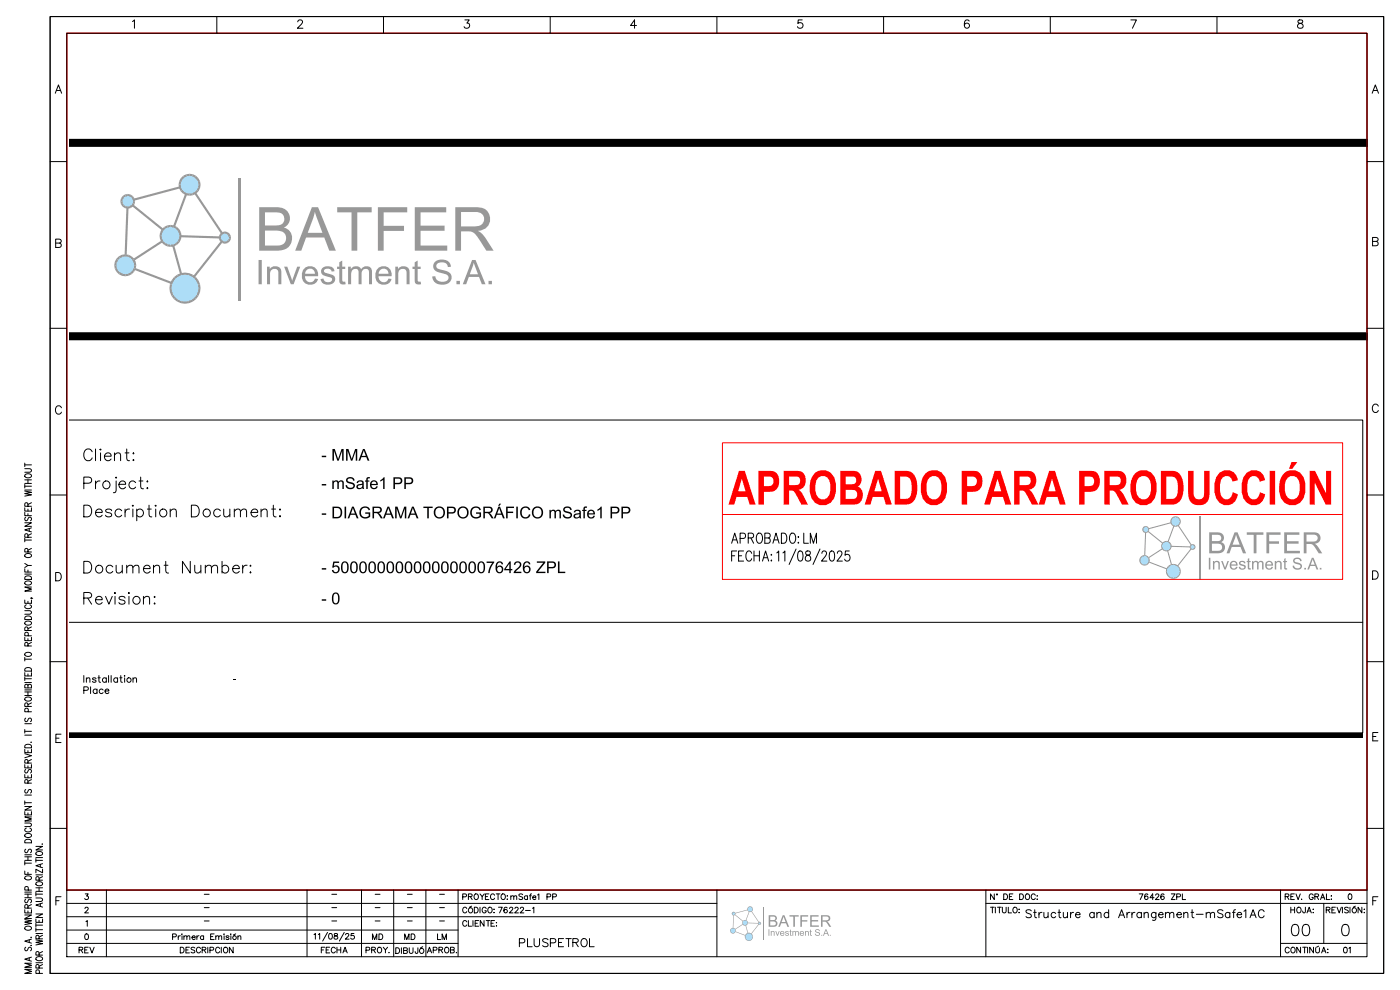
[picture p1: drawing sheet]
<svg xmlns="http://www.w3.org/2000/svg" width="420mm" height="297mm" viewBox="0 0 420 297" stroke-linecap="round" stroke-linejoin="round" font-family="sans-serif">
<!-- layer: 0 -->
<g fill="none" stroke="#000" stroke-width=".3">
<path d="M20.9 43.9h389.3M20.9 41.8h389.3M20.9 99.8h389.3M20.9 101.9h389.3M20.9 126h387.8v93.8h-387.8M27.6 135.5a1.29 1.29 0 0 0-1.4-.8 1.29 1.29 0 0 0-1.1 1.3 1.54 1.54 0 0 0 .4 1.7 1.54 1.54 0 0 0 1.6 .3l.5-.7M28.7 134.7v3.5M30 134.8l.2-.1 .1 .1-.1 .2zM30.2 135.8v2.4M31.3 136.8h2a1.08 1.08 0 0 0-1.5-.9 1.08 1.08 0 0 0-.3 1.8 1.06 1.06 0 0 0 1.8 0M34.3 136.5l.9-.7 .8 .2 .2 2.2M34.3 135.8v2.4"/>
<path d="M37.5 135.8h1.2M38 134.7v2.8l.2 .5 .6 .2M39.9 138l.1-.2 .2 .2-.2 .2zM40 135.8l.2 .2-.2 .2-.1-.2zM25.1 144.9h1.5a.92 .92 0 0 0 .9-.9 .92 .92 0 0 0-.9-.9h-1.5v3.5M25.1 151.5h1.2a1.87 1.87 0 0 1 1.2 1.8 1.87 1.87 0 0 1-1.2 1.7h-1.2zM28.7 153.7h2a1.08 1.08 0 0 0-1.6-.9 1.08 1.08 0 0 0-.3 1.7 1.06 1.06 0 0 0 1.9 0M28.7 144.3v2.3M30 144.3a1.13 1.13 0 0 0-1.3 1M33.5 153.2a1.06 1.06 0 0 0-1.8 0l.5 .5 1.1 .3 .2 .5a1.06 1.06 0 0 1-1.8 0M34.7 143.3l.1-.2 .2 .2-.2 .1zM34.8 144.3v2.8l-.1 .5-.7 .2"/>
<path d="M35.7 145.3h2a1.08 1.08 0 0 0-1.5-.9 1.08 1.08 0 0 0-.4 1.7 1.06 1.06 0 0 0 1.9 0M36.5 153.2a1.12 1.12 0 0 0-1.6-.2 1.12 1.12 0 0 0 0 1.7 1.12 1.12 0 0 0 1.6-.2M37.5 152.7v2.3M38.8 152.7a1.13 1.13 0 0 0-1.3 1M39.7 151.7l.2-.2 .1 .2-.1 .2zM39.9 152.7v2.3M40.7 144.8a1.12 1.12 0 0 0-1.7-.2 1.12 1.12 0 0 0 0 1.7 1.12 1.12 0 0 0 1.7-.2M41 153.2a1.12 1.12 0 0 1 1.7-.2 1.12 1.12 0 0 1 0 1.7 1.12 1.12 0 0 1-1.7-.2M41 152.7v3.5M41.7 144.3h1.2M42.2 143.1v2.8l.2 .5 .6 .2M44 146.4l.2-.1 .2 .1-.2 .2z"/>
<path d="M44.2 144.3l.2 .1-.2 .2-.2-.2zM44.2 152.7h1.2M44.7 151.5v2.9l.2 .5 .6 .1M46.7 151.5l.2 .2-.2 .2-.2-.2zM46.7 152.7v2.3M51.1 153.4l.8-.7 .8 .2 .2 2.1M51.1 152.7v2.3M57.4 151.5h1.2a1.87 1.87 0 0 1 1.2 1.8 1.87 1.87 0 0 1-1.2 1.7h-1.2zM66.1 153.2a1.12 1.12 0 0 0-1.7-.2 1.12 1.12 0 0 0 0 1.7 1.12 1.12 0 0 0 1.7-.2M67.1 152.7l.2 2.2 .8 .1 .8-.6M68.9 152.7v2.3M70.3 153.4l.8-.7 .8 .2 .2 2.1"/>
<path d="M70.3 152.7v2.3M72.1 153.4l.9-.7 .8 .2 .2 2.1M75.3 153.7h2a1.08 1.08 0 0 0-1.5-.9 1.08 1.08 0 0 0-.3 1.7 1.06 1.06 0 0 0 1.8 0M78.3 153.4l.8-.7 .9 .2 .1 2.1M78.3 152.7v2.3M81.5 152.7h1.1M82 151.5v2.9l.1 .5 .7 .1M83.8 152.9l.2-.2 .2 .2-.2 .1zM83.8 154.9l.2-.2 .2 .2-.2 .1zM25.1 168.4h1.2a1.87 1.87 0 0 1 1.2 1.7 1.87 1.87 0 0 1-1.2 1.8h-1.2zM25.1 179.4l2-.2a.81 .81 0 0 0 0-1.3l-2-.2v3.5M26.3 179.4l1.2 1.8"/>
<path d="M28.7 179.9h2a1.08 1.08 0 0 0-1.6-.9 1.08 1.08 0 0 0-.3 1.7 1.06 1.06 0 0 0 1.9 0M31.7 178.9l1 2.3 1-2.3M33.8 170a1.12 1.12 0 0 0-1.6-.1 1.12 1.12 0 0 0 0 1.6 1.12 1.12 0 0 0 1.6-.1M34.3 177.9l.2-.2 .2 .2-.2 .1zM34.5 178.9v2.3M34.8 169.5l.2 2.2 .8 .2 .9-.7M36.7 169.5v2.4M37.5 179.4a1.06 1.06 0 0 0-1.8 0l.5 .5 1.1 .3 .2 .5a1.06 1.06 0 0 1-1.8 0M38 170.2l.8-.7 .9 .2 .2 2.2M38 169.5v2.4M38.5 177.9l.2-.2 .1 .2-.1 .1zM38.7 178.9v2.3"/>
<path d="M39.9 170.2l.8-.7 .8 .2 .2 2.2M43 170.5h2a1.08 1.08 0 0 0-1.5-.9 1.08 1.08 0 0 0-.3 1.8 1.06 1.06 0 0 0 1.8 0M43 179.5l.9-.6 .8 .1 .2 2.2M43 178.9v2.3M46 170.2l.9-.7 .8 .2 .2 2.2M46 169.5v2.4M46.2 179l.2-.1 .1 .1-.1 .2zM49.2 169.5h1.2M49.7 168.4v2.8l.2 .5 .6 .2M57.1 168.4v3.5l-2.4-3.5v3.5M58.4 169.5l.2 2.2 .8 .2 .8-.7M60.2 169.5v2.4"/>
<path d="M61.6 170.2l.8-.7 .9 .2 .1 2.2M61.6 169.5v2.4M63.4 170.2l.9-.7 .8 .2 .2 2.2M66.6 170a1.12 1.12 0 0 1 1.6-.1 1.12 1.12 0 0 1 0 1.6 1.12 1.12 0 0 1-1.6-.1M66.6 168.4v3.5M69.8 170.5h2a1.08 1.08 0 0 0-1.5-.9 1.08 1.08 0 0 0-.4 1.8 1.06 1.06 0 0 0 1.9 0M72.8 169.5v2.4M74.1 169.5a1.13 1.13 0 0 0-1.3 1M75 169.7l.1-.2 .2 .2-.2 .2zM75.1 171.5l.2 .2-.2 .2-.1-.2zM20.9 186.7h387.8M46.2 181l.2-.1 .1 .1-.1 .2z"/>
<path d="M25.1 207.1l1.2-.1 .2-.3-.1-.5-1.3-.2v2M25.1 202.6v2M25.9 203.7l.5-.4 .5 .1 .1 1.2M25.9 203.3v1.3M27.2 206v2M28.8 203.6l-.4-.3-.6 .1v.4l.9 .3 .1 .3-.4 .2-.7-.2M29.1 207a.65 .65 0 0 0-1-.1 .65 .65 0 0 0 0 .9 .65 .65 0 0 0 1-.1M29.1 206.7v1.3M29.4 203.3h.7M29.7 202.6v1.7l.1 .2 .4 .1M30.9 207a.65 .65 0 0 0-.9-.1 .65 .65 0 0 0 0 .9 .65 .65 0 0 0 .9-.1M31.5 207.2h1.2a.65 .65 0 0 0-.7-.5 .65 .65 0 0 0-.6 .7 .65 .65 0 0 0 .6 .6l.7-.3"/>
<path d="M31.9 203.6a.65 .65 0 0 0-1-.1 .65 .65 0 0 0 0 .9 .65 .65 0 0 0 1 0M31.9 203.3v1.3M32.6 202.6v2M33.3 202.6v2M35.3 203.6a.65 .65 0 0 0-1-.1 .65 .65 0 0 0 0 .9 .65 .65 0 0 0 1 0M35.3 203.3v1.3M35.9 203.3h.7M36.2 202.6v1.7l.1 .2 .4 .1M37.4 202.6v.2zM37.4 203.3v1.3M39.9 203.7l.5-.4 .5 .1 .1 1.2M39.9 203.3v1.3"/>
<circle cx="31.9" cy="145.4" r="1.16"/>
<circle cx="49" cy="153.8" r="1.16"/>
<circle cx="62" cy="153.8" r="1.16"/>
<circle cx="29.7" cy="170.7" r="1.16"/>
<circle cx="40.9" cy="180" r="1.16"/>
<circle cx="38.7" cy="203.9" r=".67"/>
</g>
<g fill="#000">
<path d="M20.9 41.8h389.3v2.1h-389.3zM20.9 99.8h389.3v2.1h-389.3zM20.9 219.8h387.8v1.4h-387.8zM69.9 203.8h.7v.2h-.7z"/>
<path d="M96.5 136.7h1.3v.4h-1.3zM99.7 134.7h.7l1 3 1-3h.7v3.5h-.5v-3l-1 3h-.4l-1-3v3h-.5zM103.8 134.7h.7l1 3 1-3h.6v3.5h-.4v-3l-1 3h-.4l-1.1-3v3h-.4zM108.9 134.7h.5l1.4 3.5h-.5l-.4-1.1h-1.5l-.4 1.1h-.5zM109.1 135l-.6 1.7h1.2z"/>
<path d="M96.5 145.2h1.3v.4h-1.3zM99.7 144.1h.4v.4l.3-.3a.81 .81 0 0 1 1.1 .3 .83 .83 0 0 1 1-.4 .83 .83 0 0 1 .6 .8v1.8h-.4v-1.8l-.2-.4a.6 .6 0 0 0-.7 .1 .6 .6 0 0 0-.2 .6v1.5h-.4v-1.7a.59 .59 0 0 0-.8-.5 .59 .59 0 0 0-.3 .8v1.4h-.4zM104 143.4a1.37 1.37 0 0 1 2.3 .7l-.4 .1a.8 .8 0 0 0-.8-.7 .8 .8 0 0 0-.8 .8l.8 .3a1.12 1.12 0 0 1 1.3 1.2 1.12 1.12 0 0 1-1.5 .9 1.19 1.19 0 0 1-1.2-1.2h.4a.93 .93 0 0 0 .9 .8 .93 .93 0 0 0 1-.8l-1-.5a1 1 0 0 1-1-.4 1 1 0 0 1 0-1.2zM107.2 144.3a1.06 1.06 0 0 1 1.2-.3 1.06 1.06 0 0 1 .7 1l.1 1.7h-.4l-.1-.4a.94 .94 0 0 1-1.2 .4 .94 .94 0 0 1-.5-1.1l.4-.3 1.3-.3a.64 .64 0 0 0-.6-.6 .64 .64 0 0 0-.7 .5l-.4-.1zM107.4 145.7v.1a.62 .62 0 0 0 .8 .6 .62 .62 0 0 0 .3-1zM110 143.2l1-.1-.1 .4h-.5l-.1 .3v.3h.5v.4h-.5v2.2h-.4v-2.2h-.4v-.4h.4zM111.5 144.2a1.21 1.21 0 0 1 1.3 .1 1.21 1.21 0 0 1 .5 1.2h-1.9a.74 .74 0 0 0 .6 .8 .74 .74 0 0 0 .9-.5l.4 .1a1.23 1.23 0 0 1-1.6 .8 1.23 1.23 0 0 1-.7-1.6zM111.6 144.7l-.2 .4h1.5a.71 .71 0 0 0-.5-.7 .71 .71 0 0 0-.8 .3zM114.1 144l1-.9h.3v3.6h-.5v-2.8l-.8 .5zM118 143.2h1.3a1.09 1.09 0 0 1 1.3 .5 1.09 1.09 0 0 1-.4 1.4l-1.7 .1v1.5h-.5zM118.5 143.6v1.2h.9a.66 .66 0 0 0 .8-.6 .66 .66 0 0 0-.8-.6zM121.3 143.2h1.3a1.09 1.09 0 0 1 1.3 .5 1.09 1.09 0 0 1-.4 1.4l-1.8 .1v1.5h-.4zM121.7 143.6v1.2h.9a.66 .66 0 0 0 .9-.6 .66 .66 0 0 0-.9-.6z"/>
<path d="M96.5 154h1.3v.4h-1.3zM99.7 152h1.2a1.81 1.81 0 0 1 1.7 1.2 1.81 1.81 0 0 1-.6 2l-2.3 .3zM100.2 152.4v2.7h.7a1.34 1.34 0 0 0 1.3-1.4 1.34 1.34 0 0 0-1.3-1.3zM103.3 152h.5v3.5h-.5zM105.6 152h.5l1.4 3.5h-.5l-.4-1.1h-1.5l-.4 1.1h-.5zM105.8 152.3l-.5 1.7h1.2zM108.4 152.2a1.6 1.6 0 0 1 2.6 .7l-.4 .2a1.28 1.28 0 0 0-1.8-.6 1.28 1.28 0 0 0-.5 1.8 1.4 1.4 0 0 0 2.3 .4v-.6h-1.1v-.4h1.5v1.3a1.91 1.91 0 0 1-2.8 0 1.91 1.91 0 0 1 .2-2.8zM111.7 152h1.6a.98 .98 0 0 1 1.2 .8 .98 .98 0 0 1-1 1.1l1.3 1.6h-.6l-.8-1.3-.6-.3h-.6v1.6h-.5zM112.2 152.3v1.2l1.6-.1a.59 .59 0 0 0 .2-.7 .59 .59 0 0 0-.7-.4zM116.2 152h.5l1.5 3.5h-.6l-.4-1.1h-1.4l-.4 1.1h-.5zM116.5 152.3l-.6 1.7h1.2zM118.5 152h.7l1 3 1-3h.7v3.5h-.5v-3l-1 3h-.4l-1-3v3h-.5zM123.6 152h.5l1.4 3.5h-.5l-.4-1.1h-1.5l-.4 1.1h-.5zM123.8 152.3l-.6 1.7h1.2zM127 152h2.8v.4h-1.2v3.1h-.5v-3.1h-1.1zM130.8 152.1a1.78 1.78 0 0 1 2.5 .6 1.78 1.78 0 0 1-.6 2.5 1.78 1.78 0 0 1-2.5-.8l-.1-.6a1.68 1.68 0 0 1 .7-1.7zM130.8 152.8a1.4 1.4 0 0 0-.1 1.8 1.4 1.4 0 0 0 1.8 .3 1.42 1.42 0 0 0 .4-1.8 1.42 1.42 0 0 0-1.8-.6zM134.1 152h1.3a1.09 1.09 0 0 1 1.3 .5 1.09 1.09 0 0 1-.4 1.4l-1.8 .1v1.5h-.4zM134.5 152.4v1.2h.9a.66 .66 0 0 0 .9-.6 .66 .66 0 0 0-.9-.6zM137.9 152.1a1.78 1.78 0 0 1 2.5 .6 1.78 1.78 0 0 1-.7 2.5 1.78 1.78 0 0 1-2.4-.8l-.1-.6a1.68 1.68 0 0 1 .7-1.7zM137.8 152.8a1.4 1.4 0 0 0 0 1.8 1.4 1.4 0 0 0 1.8 .3 1.42 1.42 0 0 0 .4-1.8 1.42 1.42 0 0 0-1.8-.6zM141.7 152.2a1.6 1.6 0 0 1 2.5 .7l-.4 .2a1.28 1.28 0 0 0-1.8-.6 1.28 1.28 0 0 0-.4 1.8 1.4 1.4 0 0 0 2.2 .4v-.6h-1v-.4h1.5v1.3a1.91 1.91 0 0 1-2.8 0 1.91 1.91 0 0 1 .2-2.8zM145 152h1.5a.98 .98 0 0 1 1.3 .8 .98 .98 0 0 1-1 1.1l1.3 1.6h-.6l-.9-1.3-.5-.3h-.7v1.6h-.4zM145.4 152.3v1.2l1.6-.1a.59 .59 0 0 0 .2-.7 .59 .59 0 0 0-.7-.4zM149.5 152h.5l1.4 3.5h-.5l-.4-1.1h-1.5l-.4 1.1h-.5zM149.7 152.3l-.6 1.7h1.2zM149.7 151.1h.6l-.5 .6h-.4zM151.8 152h2.4v.4h-1.9v1.1h1.6v.4h-1.6v1.6h-.5zM154.8 152h.5v3.5h-.5zM156.6 152.2a1.53 1.53 0 0 1 2.4 .7l-.4 .1a1.14 1.14 0 0 0-1.5-.6 1.14 1.14 0 0 0-.6 1.5 1.09 1.09 0 0 0 .9 1.2 1.09 1.09 0 0 0 1.2-.9l.5 .2a1.62 1.62 0 0 1-2 1.1 1.62 1.62 0 0 1-1.1-2.1zM160.2 152.1a1.78 1.78 0 0 1 2.5 .6 1.78 1.78 0 0 1-.6 2.5 1.78 1.78 0 0 1-2.5-.8l-.1-.6a1.68 1.68 0 0 1 .7-1.7zM160.2 152.8a1.4 1.4 0 0 0 0 1.8 1.4 1.4 0 0 0 1.7 .3 1.42 1.42 0 0 0 .4-1.8 1.42 1.42 0 0 0-1.8-.6zM164.8 152.9h.4v.4l.3-.3a.81 .81 0 0 1 1.2 .3 .83 .83 0 0 1 .9-.4 .83 .83 0 0 1 .6 .8v1.8h-.4v-1.8l-.2-.4a.6 .6 0 0 0-.6 .1 .6 .6 0 0 0-.3 .6v1.5h-.4v-1.7a.59 .59 0 0 0-.8-.5 .59 .59 0 0 0-.3 .9v1.3h-.4zM169.1 152.3a1.37 1.37 0 0 1 2.4 .6l-.5 .1a.8 .8 0 0 0-.8-.7 .8 .8 0 0 0-.8 .8l.8 .3a1.12 1.12 0 0 1 1.4 1.2 1.12 1.12 0 0 1-1.6 .9 1.19 1.19 0 0 1-1.2-1.2h.4a.93 .93 0 0 0 1 .8 .93 .93 0 0 0 .9-.8l-1-.5a1 1 0 0 1-1-.4 1 1 0 0 1 0-1.1zM172.3 153.1a1.06 1.06 0 0 1 1.2-.3 1.06 1.06 0 0 1 .7 1l.1 1.7h-.4l-.1-.3a.94 .94 0 0 1-1.1 .3 .94 .94 0 0 1-.6-1l.4-.4 1.3-.3a.64 .64 0 0 0-.6-.6 .64 .64 0 0 0-.7 .5h-.4zM172.6 154.5l-.1 .1a.62 .62 0 0 0 .8 .6 .62 .62 0 0 0 .4-1zM175.2 152.1l.9-.2-.1 .4h-.5l-.1 .3v.3h.5v.4h-.5v2.2h-.4v-2.2h-.4v-.4h.4zM176.6 153a1.21 1.21 0 0 1 1.3 .1 1.21 1.21 0 0 1 .5 1.2h-1.9a.74 .74 0 0 0 .6 .9 .74 .74 0 0 0 .9-.5h.4a1.23 1.23 0 0 1-1.5 .8 1.23 1.23 0 0 1-.8-1.6zM176.7 153.5l-.1 .5h1.4a.71 .71 0 0 0-.5-.8 .71 .71 0 0 0-.8 .3zM179.2 152.8l1-.9h.3v3.6h-.5v-2.8l-.8 .5zM183.1 152h1.3a1.09 1.09 0 0 1 1.3 .5 1.09 1.09 0 0 1-.3 1.4l-1.8 .1v1.5h-.5zM183.6 152.4v1.2h.9a.66 .66 0 0 0 .8-.6 .66 .66 0 0 0-.8-.6zM186.4 152h1.3a1.09 1.09 0 0 1 1.3 .5 1.09 1.09 0 0 1-.4 1.4l-1.7 .1v1.5h-.5zM186.9 152.4v1.2h.9a.66 .66 0 0 0 .8-.6 .66 .66 0 0 0-.9-.6z"/>
<path d="M96.5 170.4h1.3v.4h-1.3zM100 168.4h1.7v.4h-1.4l-.2 1a1.17 1.17 0 0 1 1.7 .5 1.17 1.17 0 0 1-.8 1.6 1.17 1.17 0 0 1-1.4-.9l.4-.1a.79 .79 0 0 0 1.1 .5 .79 .79 0 0 0 .3-1.1 .79 .79 0 0 0-1.1-.3l-.3 .3-.4-.1zM102.7 168.7a1.18 1.18 0 0 1 1.4-.1 1.18 1.18 0 0 1 .5 1.3 1.5 1.5 0 0 1-1.4 2.1 2.34 2.34 0 0 1-.7-3zM103 168.8a2.91 2.91 0 0 0 0 2.7l.6 .1a2.14 2.14 0 0 0 0-2.9zM105.4 168.7a1.18 1.18 0 0 1 1.4-.1 1.18 1.18 0 0 1 .5 1.3 1.5 1.5 0 0 1-1.4 2.1 2.34 2.34 0 0 1-.7-3zM105.8 168.8a2.91 2.91 0 0 0 0 2.7l.5 .1a2.14 2.14 0 0 0 0-2.9zM108.1 168.7a1.18 1.18 0 0 1 1.4-.1 1.18 1.18 0 0 1 .5 1.3 1.5 1.5 0 0 1-1.4 2.1 2.34 2.34 0 0 1-.7-3zM108.5 168.8a2.91 2.91 0 0 0 0 2.7l.5 .1a2.14 2.14 0 0 0 0-2.9zM110.8 168.7a1.18 1.18 0 0 1 1.5-.1 1.18 1.18 0 0 1 .5 1.3 1.5 1.5 0 0 1-1.4 2.1 2.34 2.34 0 0 1-.7-3zM111.2 168.8a2.91 2.91 0 0 0 0 2.7l.6 .1a2.14 2.14 0 0 0 0-2.9zM113.6 168.7a1.18 1.18 0 0 1 1.4-.1 1.18 1.18 0 0 1 .5 1.3 1.5 1.5 0 0 1-1.4 2.1 2.34 2.34 0 0 1-.7-3zM113.9 168.8a2.91 2.91 0 0 0 0 2.7l.6 .1a2.14 2.14 0 0 0 0-2.9zM116.3 168.7a1.18 1.18 0 0 1 1.4-.1 1.18 1.18 0 0 1 .5 1.3 1.5 1.5 0 0 1-1.4 2.1 2.34 2.34 0 0 1-.7-3zM116.7 168.8a2.91 2.91 0 0 0 0 2.7l.5 .1a2.14 2.14 0 0 0 0-2.9zM119 168.7a1.18 1.18 0 0 1 1.4-.1 1.18 1.18 0 0 1 .5 1.3 1.5 1.5 0 0 1-1.4 2.1 2.34 2.34 0 0 1-.7-3zM119.4 168.8a2.91 2.91 0 0 0 0 2.7l.5 .1a2.14 2.14 0 0 0 0-2.9zM121.8 168.7a1.18 1.18 0 0 1 1.4-.1 1.18 1.18 0 0 1 .5 1.3 1.5 1.5 0 0 1-1.4 2.1 2.34 2.34 0 0 1-.7-3zM122.1 168.8a2.91 2.91 0 0 0 0 2.7l.6 .1a2.14 2.14 0 0 0 0-2.9zM124.5 168.7a1.18 1.18 0 0 1 1.4-.1 1.18 1.18 0 0 1 .5 1.3 1.5 1.5 0 0 1-1.4 2.1 2.34 2.34 0 0 1-.7-3zM124.9 168.8a2.91 2.91 0 0 0-.1 2.7l.6 .1a2.14 2.14 0 0 0 0-2.9zM127.2 168.7a1.18 1.18 0 0 1 1.4-.1 1.18 1.18 0 0 1 .5 1.3 1.5 1.5 0 0 1-1.4 2.1 2.34 2.34 0 0 1-.7-3zM127.6 168.8a2.91 2.91 0 0 0 0 2.7l.5 .1a2.14 2.14 0 0 0 0-2.9zM129.9 168.7a1.18 1.18 0 0 1 1.5-.1 1.18 1.18 0 0 1 .4 1.3 1.5 1.5 0 0 1-1.4 2.1 2.34 2.34 0 0 1-.7-3zM130.3 168.8a2.91 2.91 0 0 0 0 2.7l.5 .1a2.14 2.14 0 0 0 0-2.9zM132.7 168.7a1.18 1.18 0 0 1 1.4-.1 1.18 1.18 0 0 1 .5 1.3 1.5 1.5 0 0 1-1.4 2.1 2.34 2.34 0 0 1-.7-3zM133 168.8a2.91 2.91 0 0 0 0 2.7l.6 .1a2.14 2.14 0 0 0 0-2.9zM135.4 168.7a1.18 1.18 0 0 1 1.4-.1 1.18 1.18 0 0 1 .5 1.3 1.5 1.5 0 0 1-1.4 2.1 2.34 2.34 0 0 1-.7-3zM135.8 168.8a2.91 2.91 0 0 0 0 2.7l.5 .1a2.14 2.14 0 0 0 0-2.9zM138.1 168.7a1.18 1.18 0 0 1 1.4-.1 1.18 1.18 0 0 1 .5 1.3 1.5 1.5 0 0 1-1.4 2.1 2.34 2.34 0 0 1-.7-3zM138.5 168.8a2.91 2.91 0 0 0 0 2.7l.5 .1a2.14 2.14 0 0 0 0-2.9zM140.8 168.7a1.18 1.18 0 0 1 1.5-.1 1.18 1.18 0 0 1 .5 1.3 1.5 1.5 0 0 1-1.4 2.1 2.34 2.34 0 0 1-.7-3zM141.2 168.8a2.91 2.91 0 0 0 0 2.7l.6 .1a2.14 2.14 0 0 0 0-2.9zM143.6 168.7a1.18 1.18 0 0 1 1.4-.1 1.18 1.18 0 0 1 .5 1.3 1.5 1.5 0 0 1-1.4 2.1 2.34 2.34 0 0 1-.7-3zM143.9 168.8a2.91 2.91 0 0 0 0 2.7l.6 .1a2.14 2.14 0 0 0 0-2.9zM146 168.4h2.2v.4a5.3 5.3 0 0 0-1.3 3.1h-.5a5.1 5.1 0 0 1 1.3-3.1h-1.7zM149.2 168.6a1.03 1.03 0 0 1 1-.2 1.03 1.03 0 0 1 .7 .8l-.4 .1a.67 .67 0 0 0-.8-.6 .67 .67 0 0 0-.6 .7v.7a1.13 1.13 0 0 1 1.9 .5 1.13 1.13 0 0 1-1.4 1.4 2.18 2.18 0 0 1-.4-3.4zM149.1 170.8a.76 .76 0 0 0 1.5 0 .76 .76 0 0 0-1.5 0zM152.8 168.4h.4v2.3h.5v.4h-.5v.8h-.4v-.8h-1.6v-.4zM152.8 169.1l-1.1 1.6h1.1zM154.3 168.8a1.17 1.17 0 0 1 1.9 0 1.17 1.17 0 0 1-.6 1.8l-1 .9h1.8v.4h-2.4l.5-.9a2.54 2.54 0 0 0 1.4-1.8 .69 .69 0 0 0-.7-.5 .69 .69 0 0 0-.6 .7h-.5zM157.4 168.6a1.03 1.03 0 0 1 1-.2 1.03 1.03 0 0 1 .7 .8l-.5 .1a.67 .67 0 0 0-.7-.6 .67 .67 0 0 0-.6 .7l-.1 .7a1.13 1.13 0 0 1 1.9 .5 1.13 1.13 0 0 1-1.3 1.4 2.18 2.18 0 0 1-.4-3.4zM157.3 170.8a.76 .76 0 0 0 1.5 0 .76 .76 0 0 0-1.5 0zM161 168.4h2.5v.4l-2.1 2.7h2.2v.4h-2.8v-.4l2.2-2.7h-2zM164.1 168.4h1.3a1.09 1.09 0 0 1 1.3 .6 1.09 1.09 0 0 1-.4 1.3l-1.7 .2v1.4h-.5zM164.6 168.8v1.3h.9a.66 .66 0 0 0 .8-.7 .66 .66 0 0 0-.8-.6zM167.3 168.4h.5v3.1h1.7v.4h-2.2z"/>
<path d="M96.5 179.7h1.3v.5h-1.3zM99.9 178a1.18 1.18 0 0 1 1.5-.1 1.18 1.18 0 0 1 .4 1.3 1.5 1.5 0 0 1-1.4 2.1 2.34 2.34 0 0 1-.7-3zM100.3 178.2a2.91 2.91 0 0 0 0 2.6l.5 .1a2.14 2.14 0 0 0 0-2.8z"/>
</g>
<path d="M34.6 52.4h34.4v38.4h-34.4z" fill="#adddf7"/>
<!-- layer: Texto Rotulo -->
<g fill="#989898">
<path d="M71.6 53.5h.7v36.9h-.7z"/>
<path d="M40 61.3l9 7.3-.4 .5-9-7.3z"/>
<path d="M55.6 57.9l.6 .2-3.7 10-.6-.3z"/>
<path d="M54.1 70.5l12.1 .4-.1 .6-12-.3z"/>
<path d="M66.4 72.1l.5 .4-8.5 10.7-.5-.4z"/>
<path d="M51.6 73.7l.7-.2 2.3 8.6-.6 .2z"/>
<path d="M40.6 80.4l10.9 4.2-.2 .6-10.9-4.2z"/>
<path d="M37.9 62.3h.7l-.6 14.1h-.6z"/>
<path d="M40.1 59.6l14-3.8 .2 .6-14.1 3.8z"/>
<path d="M58.1 57.9l.6-.4 8.3 12.5-.5 .4z"/>
<path d="M40 77.6l8.5-5.5 .3 .5-8.4 5.5z"/>
<path d="M50.3 73.3l.9 .1v.7l-1.1-.2z"/>
<path d="M49.6 72.9l.7 .4-.2 .6-.9-.5z"/>
<path d="M48.5 72.7l.5-.4 .6 .6-.4 .5z"/>
<path d="M48 71.8l.6-.2 .4 .7-.5 .4z"/>
<path d="M47.8 70.8h.7l.1 .8-.6 .2z"/>
<path d="M48 69.7l.6 .2-.1 .9h-.7z"/>
<path d="M48.5 68.8l.5 .4-.4 .7-.6-.2z"/>
<path d="M49.2 68.1l.4 .5-.6 .6-.5-.4z"/>
<path d="M49.2 68.1l.9-.5 .2 .6-.7 .4z"/>
<path d="M50.1 67.6l1.1-.2v.7l-.9 .1z"/>
<path d="M51.2 67.4l1 .2-.2 .6-.8-.1z"/>
<path d="M52.2 67.6l.9 .5-.4 .5-.7-.4z"/>
<path d="M53.1 68.1l.7 .7-.5 .4-.6-.6z"/>
<path d="M53.3 69.2l.5-.4 .5 .9-.6 .2z"/>
<path d="M53.7 69.9l.6-.2 .2 1.1h-.7z"/>
<path d="M53.8 70.8h.7l-.2 1-.6-.2z"/>
<path d="M53.7 71.6l.6 .2-.5 .9-.5-.4z"/>
<path d="M53.3 72.3l.5 .4-.7 .7-.4-.5z"/>
<path d="M52 73.3l.7-.4 .4 .5-.9 .5z"/>
<path d="M51.2 73.4l.8-.1 .2 .6-1 .2z"/>
<path d="M37.7 61.8l.6 .2v.6l-.8-.2z"/>
<path d="M36.7 61.9l.5-.4 .5 .3-.2 .6z"/>
<path d="M36.3 61.2l.5-.2 .4 .5-.5 .4z"/>
<path d="M36.1 60.4h.6l.1 .6-.5 .2z"/>
<path d="M36.3 59.5l.5 .3-.1 .6h-.6z"/>
<path d="M36.7 58.8l.5 .5-.4 .5-.5-.3z"/>
<path d="M36.7 58.8l.8-.5 .2 .6-.5 .4z"/>
<path d="M37.5 58.3l.8-.1v.6l-.6 .1z"/>
<path d="M38.3 58.2l.9 .1-.3 .6-.6-.1z"/>
<path d="M39.2 58.3l.7 .5-.5 .5-.5-.4z"/>
<path d="M39.4 59.3l.5-.5 .5 .7-.6 .3z"/>
<path d="M39.8 59.8l.6-.3 .1 .9h-.6z"/>
<path d="M39.9 60.4h.6l-.1 .8-.6-.2z"/>
<path d="M39.8 61l.6 .2-.5 .7-.5-.4z"/>
<path d="M38.9 61.8l.5-.3 .5 .4-.7 .5z"/>
<path d="M38.3 62l.6-.2 .3 .6-.9 .2z"/>
<path d="M56 58l.9 .1v.6l-1.1-.1z"/>
<path d="M55.3 57.6l.7 .4-.2 .6-.9-.5z"/>
<path d="M54.2 57.4l.5-.4 .6 .6-.4 .5z"/>
<path d="M53.7 56.4l.6-.2 .4 .8-.5 .4z"/>
<path d="M53.6 55.4h.6l.1 .8-.6 .2z"/>
<path d="M53.7 54.4l.6 .2-.1 .8h-.6z"/>
<path d="M54.2 53.5l.5 .3-.4 .8-.6-.2z"/>
<path d="M54.2 53.5l.7-.8 .4 .6-.6 .5z"/>
<path d="M54.9 52.7l.9-.4 .2 .6-.7 .4z"/>
<path d="M55.8 52.3l1.1-.2v.6l-.9 .2z"/>
<path d="M56.9 52.1l1 .2-.2 .6-.8-.2z"/>
<path d="M57.9 52.3l.9 .4-.4 .6-.7-.4z"/>
<path d="M58.8 52.7l.7 .8-.5 .3-.6-.5z"/>
<path d="M59 53.8l.5-.3 .5 .9-.6 .2z"/>
<path d="M59.4 54.6l.6-.2 .2 1h-.7z"/>
<path d="M59.5 55.4h.7l-.2 1-.6-.2z"/>
<path d="M59.4 56.2l.6 .2-.5 1-.5-.4z"/>
<path d="M58.4 57.6l.6-.6 .5 .4-.7 .7z"/>
<path d="M57.7 58l.7-.4 .4 .5-.9 .5z"/>
<path d="M56.9 58.1l.8-.1 .2 .6-1 .1z"/>
<path d="M66.9 72.4l.6 .1v.6l-.8-.2z"/>
<path d="M66 72.4l.5-.4 .4 .4-.2 .5z"/>
<path d="M65.7 71.7l.6-.2 .2 .5-.5 .4z"/>
<path d="M65.7 70.9l.6 .1v.5l-.6 .2z"/>
<path d="M66 70.1l.5 .4-.2 .5-.6-.1z"/>
<path d="M66 70.1l.7-.5 .2 .6-.4 .3z"/>
<path d="M66.7 69.6l.8-.2v.7l-.6 .1z"/>
<path d="M67.5 69.4l.8 .2-.3 .6-.5-.1z"/>
<path d="M68.3 69.6l.6 .5-.5 .4-.4-.3z"/>
<path d="M68.4 70.5l.5-.4 .4 .8-.7 .1z"/>
<path d="M68.6 71l.7-.1v.8l-.7-.2z"/>
<path d="M68.6 71.5l.7 .2-.4 .7-.5-.4z"/>
<path d="M68 72.4l.4-.4 .5 .4-.6 .5z"/>
<path d="M67.5 72.5l.5-.1 .3 .5-.8 .2z"/>
<path d="M54.4 90.3l1.1 .2v.6l-1.2-.2z"/>
<path d="M53.5 89.9l.9 .4-.1 .6-1.2-.4z"/>
<path d="M52.2 89.7l.4-.4 .9 .6-.4 .6z"/>
<path d="M51.4 88.8l.6-.4 .6 .9-.4 .4z"/>
<path d="M51 87.6l.6-.1 .4 .9-.6 .4z"/>
<path d="M50.8 86.4h.6l.2 1.1-.6 .1z"/>
<path d="M51 85.2l.6 .2-.2 1h-.6z"/>
<path d="M51.4 84.1l.6 .3-.4 1-.6-.2z"/>
<path d="M52.2 83.1l.4 .5-.6 .8-.6-.3z"/>
<path d="M52.2 83.1l.9-.7 .4 .5-.9 .7z"/>
<path d="M53.1 82.4l1.2-.5 .1 .6-.9 .4z"/>
<path d="M54.3 81.9l1.2-.1v.6l-1.1 .1z"/>
<path d="M55.5 81.8l1.2 .1-.2 .6-1-.1z"/>
<path d="M56.7 81.9l1.1 .5-.3 .5-1-.4z"/>
<path d="M57.8 82.4l1 .7-.5 .5-.8-.7z"/>
<path d="M58.8 83.1l.7 1-.5 .3-.7-.8z"/>
<path d="M59 84.4l.5-.3 .5 1.1-.6 .2z"/>
<path d="M59.4 85.4l.6-.2 .2 1.2h-.7z"/>
<path d="M59.5 86.4h.7l-.2 1.2-.6-.1z"/>
<path d="M59.4 87.5l.6 .1-.5 1.2-.5-.4z"/>
<path d="M59 88.4l.5 .4-.7 .9-.5-.4z"/>
<path d="M57.5 89.9l.8-.6 .5 .4-1 .8z"/>
<path d="M56.5 90.3l1-.4 .3 .6-1.1 .4z"/>
<path d="M55.5 90.5l1-.2 .2 .6-1.2 .2z"/>
<path d="M36.7 82.1l.9 .1v.7l-1.1-.2z"/>
<path d="M36 81.7l.7 .4-.2 .6-.9-.5z"/>
<path d="M34.9 81.5l.5-.4 .6 .6-.4 .5z"/>
<path d="M34.4 80.6l.6-.2 .4 .7-.5 .4z"/>
<path d="M34.3 79.6h.6l.1 .8-.6 .2z"/>
<path d="M34.4 78.5l.6 .2-.1 .9h-.6z"/>
<path d="M34.9 77.6l.5 .4-.4 .7-.6-.2z"/>
<path d="M35.6 76.9l.4 .5-.6 .6-.5-.4z"/>
<path d="M35.6 76.9l.9-.5 .2 .6-.7 .4z"/>
<path d="M36.5 76.4l1.1-.1v.6l-.9 .1z"/>
<path d="M37.6 76.3l1 .1-.2 .6-.8-.1z"/>
<path d="M38.6 76.4l.9 .5-.4 .5-.7-.4z"/>
<path d="M39.5 76.9l.7 .7-.5 .4-.6-.6z"/>
<path d="M39.7 78l.5-.4 .5 .9-.6 .2z"/>
<path d="M40.1 78.7l.6-.2 .2 1.1h-.7z"/>
<path d="M40.2 79.6h.7l-.2 1-.6-.2z"/>
<path d="M40.1 80.4l.6 .2-.5 .9-.5-.4z"/>
<path d="M39.7 81.1l.5 .4-.7 .7-.4-.5z"/>
<path d="M38.4 82.1l.7-.4 .4 .5-.9 .5z"/>
<path d="M37.6 82.2l.8-.1 .2 .6-1 .2z"/>
<path d="M77.7 62.1h4.9a3.4 3.4 0 0 1 3.7 1.4 3.4 3.4 0 0 1 0 3.9l-1.2 .9a3.5 3.5 0 0 1 2.5 3.7 3.5 3.5 0 0 1-3.2 3.1l-6.7 .1zM79.5 63.7v3.9h2.8a2.24 2.24 0 0 0 3-1.9 1.96 1.96 0 0 0-2.5-2zM79.5 69.2v4.5h3.2a2.35 2.35 0 0 0 2.7-1 2.35 2.35 0 0 0-.2-2.8l-1.1-.6zM93.5 62.1h1.9l5.3 13.1h-1.9l-1.5-4h-5.5l-1.4 4h-1.9zM94.4 63.5l-2.1 6.3h4.4zM101.1 62.1h10.4v1.6h-4.3v11.5h-1.8v-11.5h-4.3zM113.3 62.1h8.8v1.6h-7v4h6.1v1.6h-6.1v5.9h-1.8zM124.4 62.1h9.4v1.6h-7.7v4h7.3v1.5h-7.3v4.5h8v1.5h-9.7zM136.6 62.1h5.7a3.6 3.6 0 0 1 4.7 3 3.6 3.6 0 0 1-3.7 4.2l.9 .4 1.2 1.4 2.6 4.1h-2.1l-1.8-2.7a5.6 5.6 0 0 0-2.9-3l-2.9-.1v5.8h-1.7zM138.3 63.6v4.3h3.7a2.43 2.43 0 0 0 3.2-2.7 2.43 2.43 0 0 0-2.8-1.6z"/>
<path d="M77.6 78h.9v7.3h-.9zM80.1 80h.8v.7a1.92 1.92 0 0 1 3.4 .3l.1 4.3h-.9v-3.3a1.26 1.26 0 0 0-1.2-1.4 1.26 1.26 0 0 0-1.3 1.3v3.4h-.9zM85.2 80h1l1.4 4.2 1.5-4.2h1l-2 5.3h-.9zM91.6 80.2a2.52 2.52 0 0 1 2.8 .1 2.52 2.52 0 0 1 1 2.5h-3.9a1.54 1.54 0 0 0 1.1 1.8 1.54 1.54 0 0 0 1.9-1l.9 .1a2.56 2.56 0 0 1-3.3 1.5 2.56 2.56 0 0 1-1.6-3.2l.4-1zM91.8 81.2l-.3 .9h3a1.47 1.47 0 0 0-1-1.5 1.47 1.47 0 0 0-1.7 .6zM96.8 80.3l.1-.1a2.36 2.36 0 0 1 3.4 .9v.2l-.8 .2a1.22 1.22 0 0 0-1.2-.9 1.22 1.22 0 0 0-1.1 .8l.5 .5a3.9 3.9 0 0 1 2.7 1.2 1.89 1.89 0 0 1-.5 1.9 1.89 1.89 0 0 1-2 .4 1.91 1.91 0 0 1-1.8-1.7l.9-.2a1.35 1.35 0 0 0 1.2 1.1 1.35 1.35 0 0 0 1.4-.8l-.3-.5a3.8 3.8 0 0 1-2.9-1.4l-.1-.7zM101.8 78.7l.8-.6v1.9h.9v.7h-.9v3.3l.3 .5h.6l.2 .7a1.32 1.32 0 0 1-1.5-.1 1.32 1.32 0 0 1-.4-1.4v-3h-.7v-.7h.7zM104.4 80h.8v.7a1.78 1.78 0 0 1 3.1 .1 1.71 1.71 0 0 1 2-.9 1.71 1.71 0 0 1 1.3 1.7v3.7h-.9v-3.4a1.13 1.13 0 0 0-1-1.4 1.13 1.13 0 0 0-1.2 1.3v3.5h-.9v-3.5a1.15 1.15 0 0 0-1.4-1.2 1.15 1.15 0 0 0-.9 1.6v3.1h-.9zM113.6 80.2a2.52 2.52 0 0 1 2.8 .1 2.52 2.52 0 0 1 1.1 2.5h-4a1.54 1.54 0 0 0 1.2 1.8 1.54 1.54 0 0 0 1.8-1l.9 .1a2.56 2.56 0 0 1-3.2 1.5 2.56 2.56 0 0 1-1.6-3.2l.3-1zM113.8 81.2l-.2 .9h2.9a1.47 1.47 0 0 0-1-1.5 1.47 1.47 0 0 0-1.7 .6zM118.6 80h.8v.7a1.92 1.92 0 0 1 3.4 .3v4.3h-.9v-3.3a1.26 1.26 0 0 0-1.1-1.4 1.26 1.26 0 0 0-1.3 1.3v3.4h-.9zM124.4 78.7l.9-.6v1.9h.9v.7h-.9v3.3l.2 .5h.7l.1 .7a1.32 1.32 0 0 1-1.5-.1 1.32 1.32 0 0 1-.4-1.4v-3h-.7v-.7h.7zM130.4 78.6a3.2 3.2 0 0 1 4.6 .5l.2 .9-.9 .1v-.3a2 2 0 0 0-3.4-.2l.1 .7 1 .5a3.5 3.5 0 0 1 3.5 2.1 2.43 2.43 0 0 1-3.2 2.5 2.47 2.47 0 0 1-2.6-2.5l.9-.1a2.14 2.14 0 0 0 1.7 1.7 2.14 2.14 0 0 0 2.2-1.1 1.15 1.15 0 0 0-1-1.2 4.6 4.6 0 0 1-3.3-1.4l-.3-1.2zM136.9 84.2h1v1.1h-1zM141.6 78h1l3 7.3h-1.1l-.8-2.2h-3.1l-.8 2.2h-1zM142.1 78.7l-1.2 3.6h2.5zM146.5 84.2h1v1.1h-1z"/>
</g>
<!-- layer: rojo -->
<path d="M221.6 141.2h1.8l3.2 10.1h-1.8l-.7-2.3h-3.2l-.7 2.3h-1.7zM222.5 143.6l-1.1 3.7h2.2zM227.5 141.2h2.6a2.89 2.89 0 0 1 3.6 3.6 2.83 2.83 0 0 1-3.5 2.7h-1.1v3.8h-1.6zM229.1 142.9v2.9h.9a1.53 1.53 0 0 0 2-1.5 1.53 1.53 0 0 0-2.1-1.4zM235 141.2h3.5a2.88 2.88 0 0 1 3.2 2.3 2.88 2.88 0 0 1-2.2 3.4l1.1 1.1 1.7 3.3h-1.9l-2-3.5a1.54 1.54 0 0 0-1.7-.7v4.2h-1.7zM236.7 142.9v2.6l2.5-.1a1.4 1.4 0 0 0 .6-1.9 1.4 1.4 0 0 0-1.9-.6zM244.2 142a3.9 3.9 0 0 1 4.3-.6 3.9 3.9 0 0 1 2.2 3.7 6.9 6.9 0 0 1-1.6 5.7 3.8 3.8 0 0 1-5.7-1.4 7.1 7.1 0 0 1 .8-7.4zM245.5 143.2a5.4 5.4 0 0 0 0 6.1 1.99 1.99 0 0 0 3.2-.9 5.5 5.5 0 0 0-.6-5.2 2.23 2.23 0 0 0-2.6 0zM252 141.2h3.2a2.62 2.62 0 0 1 3 1.6 2.62 2.62 0 0 1-.9 3.2 2.86 2.86 0 0 1 1.4 3.4 2.86 2.86 0 0 1-3.2 1.9h-3.5zM253.6 142.9v2.3h1.1a1.45 1.45 0 0 0 2.1-1.1l-.1-.7-.5-.4zM253.6 146.9v2.7h1.6a1.42 1.42 0 0 0 1.9-1.1 1.42 1.42 0 0 0-1.6-1.6zM262.5 141.2h1.7l3.3 10.1h-1.8l-.7-2.3h-3.2l-.7 2.3h-1.7zM263.4 143.6l-1.1 3.7h2.2zM268.3 141.2h3a3.3 3.3 0 0 1 3.7 3.3 6.3 6.3 0 0 1-1.8 6.5l-1.3 .3h-3.6zM270 142.9v6.7h1.2a1.78 1.78 0 0 0 2.2-1.8 5.3 5.3 0 0 0-.7-4.5l-.8-.3zM277.5 142a3.9 3.9 0 0 1 4.3-.6 3.9 3.9 0 0 1 2.2 3.7 6.9 6.9 0 0 1-1.6 5.7 3.8 3.8 0 0 1-5.7-1.4 7.1 7.1 0 0 1 .8-7.4zM278.8 143.2a5.4 5.4 0 0 0 0 6.1 1.99 1.99 0 0 0 3.2-.9 5.5 5.5 0 0 0-.6-5.2 2.23 2.23 0 0 0-2.6 0zM288.5 141.2h2.6a2.89 2.89 0 0 1 3.6 3.6 2.83 2.83 0 0 1-3.5 2.7h-1.1v3.8h-1.6zM290.1 142.9v2.9h.9a1.53 1.53 0 0 0 2-1.5 1.53 1.53 0 0 0-2.1-1.4zM298.3 141.2h1.8l3.2 10.1h-1.8l-.7-2.3h-3.2l-.7 2.3h-1.7zM299.2 143.6l-1.1 3.7h2.2zM304.2 141.2h3.4a2.88 2.88 0 0 1 3.3 2.3 2.88 2.88 0 0 1-2.2 3.4l1 1.1 1.8 3.3h-2l-1.9-3.5a1.54 1.54 0 0 0-1.8-.7v4.2h-1.6zM305.8 142.9v2.6l2.6-.1a1.4 1.4 0 0 0 .6-1.9 1.4 1.4 0 0 0-1.9-.6zM314.7 141.2h1.7l3.3 10.1h-1.8l-.7-2.3h-3.3l-.6 2.3h-1.8zM315.5 143.6l-1.1 3.7h2.2zM323.7 141.2h2.6a2.89 2.89 0 0 1 3.6 3.6 2.83 2.83 0 0 1-3.5 2.7h-1.1v3.8h-1.6zM325.3 142.9v2.9h.9a1.53 1.53 0 0 0 2-1.5 1.53 1.53 0 0 0-2.1-1.4zM331.2 141.2h3.5a2.88 2.88 0 0 1 3.2 2.3 2.88 2.88 0 0 1-2.2 3.4l1 1.1 1.8 3.3h-2l-1.9-3.5a1.54 1.54 0 0 0-1.7-.7v4.2h-1.7zM332.9 142.9v2.6l2.5-.1a1.4 1.4 0 0 0 .6-1.9 1.4 1.4 0 0 0-1.9-.6zM340.4 142a3.9 3.9 0 0 1 4.3-.6 3.9 3.9 0 0 1 2.2 3.7 6.9 6.9 0 0 1-1.6 5.7 3.8 3.8 0 0 1-5.7-1.4 7.1 7.1 0 0 1 .8-7.4zM341.7 143.2a5.4 5.4 0 0 0 0 6.1 1.99 1.99 0 0 0 3.2-.9 5.5 5.5 0 0 0-.6-5.2 2.23 2.23 0 0 0-2.6 0zM348.2 141.2h3a3.3 3.3 0 0 1 3.6 3.3 6.3 6.3 0 0 1-1.7 6.5l-1.4 .3h-3.5zM349.8 142.9v6.7h1.2a1.78 1.78 0 0 0 2.2-1.8 5.3 5.3 0 0 0-.7-4.5l-.8-.3zM356.3 141.2h1.7v6.2a1.76 1.76 0 0 0 .5 2 1.76 1.76 0 0 0 2.2 0l.4-1.1 .1-7.1h1.6v5.3a4.6 4.6 0 0 1-1.3 4.6 3.5 3.5 0 0 1-4.7-1.1l-.5-2.5zM365.8 141.7a3.3 3.3 0 0 1 3.4-.5 3.3 3.3 0 0 1 2.1 2.8l-1.6 .5a1.76 1.76 0 0 0-1.6-1.7 1.76 1.76 0 0 0-1.9 1.2 6.2 6.2 0 0 0 .5 5.4 1.84 1.84 0 0 0 2.1 .1 1.84 1.84 0 0 0 .9-1.9l1.6 .6a3.4 3.4 0 0 1-2.8 3.3 3.4 3.4 0 0 1-3.7-2.1 7.4 7.4 0 0 1 1-7.7zM374 141.7a3.3 3.3 0 0 1 3.4-.5 3.3 3.3 0 0 1 2 2.8l-1.6 .5a1.76 1.76 0 0 0-1.5-1.7 1.76 1.76 0 0 0-1.9 1.2 6.2 6.2 0 0 0 .5 5.4 1.84 1.84 0 0 0 2.1 .1 1.84 1.84 0 0 0 .9-1.9l1.6 .6a3.4 3.4 0 0 1-2.8 3.3 3.4 3.4 0 0 1-3.8-2.1 7.4 7.4 0 0 1 1.1-7.7zM380.8 141.2h1.7v10.1h-1.7zM385 142a3.9 3.9 0 0 1 4.3-.6 3.9 3.9 0 0 1 2.2 3.7 6.9 6.9 0 0 1-1.6 5.7 3.8 3.8 0 0 1-5.7-1.4 7.1 7.1 0 0 1 .8-7.4zM386.3 143.2a5.4 5.4 0 0 0 0 6.1 1.99 1.99 0 0 0 3.2-.9 5.5 5.5 0 0 0-.6-5.2 2.23 2.23 0 0 0-2.6 0zM387.4 138.6h1.7l-1.5 2h-1zM392.8 141.2h1.6l3.3 6.8v-6.8h1.6v10.1h-1.7l-3.3-6.6v6.6h-1.5z" fill="#f00"/>
<!-- layer: 0 -->
<path d="M341.8 155h16.6v18.5h-16.6z" fill="#adddf7"/>
<!-- layer: Texto Rotulo -->
<g fill="#989898">
<path d="M362.7 159.7h2.3a1.6 1.6 0 0 1 2 .9 1.6 1.6 0 0 1-.8 2 1.77 1.77 0 0 1 1.1 2.2 1.77 1.77 0 0 1-2.2 1.2h-2.4zM363.5 160.4v1.9h1.4a1.05 1.05 0 0 0 1.4-1 1.05 1.05 0 0 0-1.5-.9zM363.5 163.1v2.1h1.6a1.16 1.16 0 0 0 1.5-1.1 1.16 1.16 0 0 0-1.6-1zM370.3 159.7h.9l2.6 6.3h-1l-.7-2h-2.7l-.6 2h-.9zM370.7 160.3l-1 3.1h2.1zM373.9 159.7h5v.7h-2v5.6h-.9v-5.6h-2.1zM379.8 159.7h4.3v.7h-3.4v2h2.9v.7h-2.9v2.9h-.9zM385.2 159.7h4.5v.7h-3.7v1.9h3.5v.8h-3.5v2.1h3.9v.8h-4.7zM391 159.7h2.8a1.75 1.75 0 0 1 2.3 1.4 1.75 1.75 0 0 1-1.8 2l1 .9 1.3 2h-1.1l-1.5-2.4-1-.4h-1.1v2.8h-.9zM391.9 160.4v2h1.8a1.1 1.1 0 0 0 1.5-.9 1.1 1.1 0 0 0-1.3-1.1z"/>
<path d="M362.6 167.3h.4v3.5h-.4zM363.8 168.3h.4v.3a.92 .92 0 0 1 1.6 .1l.1 2.1h-.5v-1.7l-.2-.4a.67 .67 0 0 0-.7 0 .67 .67 0 0 0-.3 .7v1.4h-.4zM366.3 168.3h.4l.7 2 .8-2h.4l-1 2.5h-.4zM369.3 168.4a1.21 1.21 0 0 1 1.4 0 1.21 1.21 0 0 1 .5 1.2h-1.9a.74 .74 0 0 0 .5 .9 .74 .74 0 0 0 .9-.5h.5a1.23 1.23 0 0 1-1.6 .8 1.23 1.23 0 0 1-.8-1.6zM369.4 168.9l-.1 .4h1.4a.71 .71 0 0 0-.5-.7 .71 .71 0 0 0-.8 .3zM371.8 168.4a1.1 1.1 0 0 1 1.8 .5l-.5 .1a.52 .52 0 0 0-.5-.6 .52 .52 0 0 0-.5 .7l.5 .2a.86 .86 0 0 1 1 .9 .86 .86 0 0 1-1.2 .7l-.8-.6-.1-.2 .5-.1a.57 .57 0 0 0 .6 .6 .57 .57 0 0 0 .5-.7l-.7-.2a.75 .75 0 0 1-.7-1zM374.2 167.6l.5-.2v.9h.4v.3h-.4v1.6l.1 .2h.3l.1 .4h-.5a.56 .56 0 0 1-.5-.7v-1.5h-.3v-.3h.3zM375.5 168.3h.4v.3l.3-.3a.81 .81 0 0 1 1.2 .4 .83 .83 0 0 1 1-.5 .83 .83 0 0 1 .6 .9v1.7h-.4v-1.7l-.2-.4a.61 .61 0 0 0-.7 0 .61 .61 0 0 0-.2 .6v1.5h-.5v-1.6a.59 .59 0 0 0-.7-.6 .59 .59 0 0 0-.3 .9v1.3h-.5zM380 168.4a1.21 1.21 0 0 1 1.3 0 1.21 1.21 0 0 1 .5 1.2h-1.9a.74 .74 0 0 0 .6 .9 .74 .74 0 0 0 .9-.5h.4a1.23 1.23 0 0 1-1.6 .8 1.23 1.23 0 0 1-.7-1.6zM380.1 168.9l-.2 .4h1.5a.71 .71 0 0 0-.5-.7 .71 .71 0 0 0-.8 .3zM382.4 168.3h.3v.3a.92 .92 0 0 1 1.7 .1v2.1h-.4v-1.7l-.2-.4a.67 .67 0 0 0-.8 0 .67 .67 0 0 0-.2 .7v1.4h-.4zM385.2 167.6l.4-.2v.9h.4v.3h-.4v1.6l.1 .2h.3l.1 .4h-.5a.56 .56 0 0 1-.4-.7v-1.5h-.4v-.3h.4zM388.1 167.6a1.37 1.37 0 0 1 2.3 .7h-.4a.8 .8 0 0 0-.9-.7 .8 .8 0 0 0-.7 .8l.7 .3a1.12 1.12 0 0 1 1.4 1.2 1.12 1.12 0 0 1-1.5 1 1.19 1.19 0 0 1-1.3-1.2l.4-.1a.94 .94 0 0 0 1 .9 .94 .94 0 0 0 .9-.9l-1-.4a1 1 0 0 1-1-.5 1 1 0 0 1 .1-1.1zM391.2 170.3h.5v.5h-.5zM393.5 167.3h.5l1.4 3.5h-.5l-.4-1.1h-1.5l-.4 1.1h-.5zM393.7 167.7l-.6 1.7h1.2zM395.8 170.3h.5v.5h-.5z"/>
</g>
<path d="M359.9 154.7v19.1" fill="none" stroke="#989898" stroke-width=".31"/>
<g fill="#989898">
<path d="M344.4 159.3l4.4 3.5-.2 .2-4.3-3.5z"/>
<path d="M352 157.6l.3 .1-1.8 4.8-.3-.1z"/>
<path d="M351.3 163.7l5.8 .2v.3l-5.8-.2z"/>
<path d="M357.2 164.5l.2 .1-4.1 5.2-.2-.2z"/>
<path d="M350.1 165.2h.3l1.1 4.1-.3 .1z"/>
<path d="M344.8 168.5l5.2 2-.1 .3-5.3-2z"/>
<path d="M343.5 159.7h.3l-.3 6.9-.3-.1z"/>
<path d="M344.5 158.4l6.8-1.8v.3l-6.7 1.8z"/>
<path d="M353.2 157.6l.3-.2 4 6.1-.3 .1z"/>
<path d="M344.5 167.1l4-2.6 .2 .2-4.1 2.7z"/>
<path d="M349.3 165l.5 .1v.3l-.7-.1z"/>
<path d="M348.6 164.8l.2-.2 .5 .4-.2 .3z"/>
<path d="M348.3 164.2l.3-.1 .2 .5-.2 .2z"/>
<path d="M348.3 163.5h.3v.6l-.3 .1z"/>
<path d="M348.6 162.8l.2 .2-.2 .5h-.3z"/>
<path d="M348.6 162.8l.5-.4 .2 .3-.5 .3z"/>
<path d="M349.1 162.4l.7-.2v.3l-.5 .2z"/>
<path d="M349.8 162.2l.7 .2-.1 .3-.6-.2z"/>
<path d="M350.5 162.4l.6 .4-.3 .2-.4-.3z"/>
<path d="M350.8 163l.3-.2 .3 .7h-.3z"/>
<path d="M351.1 163.5h.3v.7l-.3-.1z"/>
<path d="M351.1 164.1l.3 .1-.3 .6-.3-.2z"/>
<path d="M350.4 165l.4-.4 .3 .2-.6 .5z"/>
<path d="M349.8 165.1l.6-.1 .1 .3-.7 .1z"/>
<path d="M343.2 159.4l.4 .2v.3l-.6-.2z"/>
<path d="M342.6 159.1l.3-.1 .3 .4-.2 .3z"/>
<path d="M342.6 158.5l.3 .1v.4l-.3 .1z"/>
<path d="M343 157.9l.2 .3-.3 .4-.3-.1z"/>
<path d="M343 157.9l.6-.2v.3l-.4 .2z"/>
<path d="M343.6 157.7l.7 .2-.2 .3-.5-.2z"/>
<path d="M344.3 157.9l.4 .6-.3 .1-.3-.4z"/>
<path d="M344.4 158.6l.3-.1v.6l-.3-.1z"/>
<path d="M344.4 159l.3 .1-.4 .6-.2-.3z"/>
<path d="M343.6 159.6l.5-.2 .2 .3-.7 .2z"/>
<path d="M352 157.6l.6 .1v.3l-.7-.1z"/>
<path d="M351.3 157.4l.3-.2 .4 .4-.1 .3z"/>
<path d="M351 156.8l.3-.1 .3 .5-.3 .2z"/>
<path d="M351 156.1h.3v.6l-.3 .1z"/>
<path d="M351.3 155.4l.3 .2-.3 .5h-.3z"/>
<path d="M351.3 155.4l.6-.4 .1 .3-.4 .3z"/>
<path d="M351.9 155l.7-.2v.3l-.6 .2z"/>
<path d="M352.6 154.8l.7 .2-.2 .3-.5-.2z"/>
<path d="M353.3 155l.5 .4-.2 .2-.5-.3z"/>
<path d="M353.6 155.6l.2-.2 .3 .7h-.3z"/>
<path d="M353.8 156.1h.3v.7l-.3-.1z"/>
<path d="M353.8 156.7l.3 .1-.3 .6-.2-.2z"/>
<path d="M353.1 157.6l.5-.4 .2 .2-.5 .5z"/>
<path d="M352.6 157.7l.5-.1 .2 .3-.7 .1z"/>
<path d="M357.4 164.5l.3 .1v.4l-.5-.2z"/>
<path d="M356.9 164.3l.2-.1 .3 .3-.2 .3z"/>
<path d="M356.9 163.8l.2 .1v.3l-.2 .1z"/>
<path d="M357.2 163.3l.2 .3-.3 .3-.2-.1z"/>
<path d="M357.2 163.3l.5-.1v.3l-.3 .1z"/>
<path d="M357.7 163.2l.5 .1-.2 .3-.3-.1z"/>
<path d="M358.2 163.3l.3 .5-.2 .1-.3-.3z"/>
<path d="M358.3 163.9l.2-.1v.5l-.2-.1z"/>
<path d="M358.3 164.2l.2 .1-.3 .5-.2-.3z"/>
<path d="M357.7 164.6l.3-.1 .2 .3-.5 .2z"/>
<path d="M351.2 173.2l.7 .1v.3l-.8-.1z"/>
<path d="M350.5 172.8l.7 .4-.1 .3-.8-.5z"/>
<path d="M349.8 172.2l.3-.1 .4 .7-.2 .2z"/>
<path d="M349.7 171.4h.3l.1 .7-.3 .1z"/>
<path d="M349.8 170.5l.3 .1-.1 .8h-.3z"/>
<path d="M350.3 169.8l.2 .2-.4 .6-.3-.1z"/>
<path d="M350.3 169.8l.8-.5 .1 .3-.7 .4z"/>
<path d="M351.1 169.3l.8-.2v.3l-.7 .2z"/>
<path d="M351.9 169.1l.9 .2-.1 .3-.8-.2z"/>
<path d="M352.8 169.3l.7 .5-.2 .2-.6-.4z"/>
<path d="M353.5 169.8l.5 .7-.3 .1-.4-.6z"/>
<path d="M353.7 170.6l.3-.1 .2 .9h-.3z"/>
<path d="M353.9 171.4h.3l-.2 .8-.3-.1z"/>
<path d="M353.7 172.1l.3 .1-.5 .8-.2-.2z"/>
<path d="M352.7 173.2l.6-.4 .2 .2-.7 .5z"/>
<path d="M351.9 173.3l.8-.1 .1 .3-.9 .1z"/>
<path d="M342.7 169.2l.6 .2v.3l-.7-.2z"/>
<path d="M342 169.1l.3-.2 .4 .3-.1 .3z"/>
<path d="M341.7 168.4h.3l.3 .5-.3 .2z"/>
<path d="M341.7 167.7l.3 .1v.6h-.3z"/>
<path d="M342 167.1l.3 .2-.3 .5-.3-.1z"/>
<path d="M342 167.1l.6-.5 .1 .3-.4 .4z"/>
<path d="M342.6 166.6l.7-.1v.3l-.6 .1z"/>
<path d="M343.3 166.5l.7 .1-.2 .3-.5-.1z"/>
<path d="M344 166.6l.5 .5-.2 .2-.5-.4z"/>
<path d="M344.3 167.3l.2-.2 .3 .6-.3 .1z"/>
<path d="M344.5 167.8l.3-.1v.7h-.3z"/>
<path d="M344.5 168.4h.3l-.3 .7-.2-.2z"/>
<path d="M343.8 169.2l.5-.3 .2 .2-.5 .4z"/>
<path d="M343.3 169.4l.5-.2 .2 .3-.7 .2z"/>
</g>
<!-- layer: Linea 01 -->
<path d="M216.7 154.3h186" fill="none" stroke="#f00" stroke-width=".3"/>
<!-- layer: rojo -->
<path d="M216.7 132.8h186v41h-186z" fill="none" stroke="#f00" stroke-width=".3"/>
<!-- layer: 0 -->
<g fill="none" stroke="#000" stroke-width=".3">
<path d="M15 5h400v287h-400zM20 10h390v277h-390zM39.7 6.4l.6-.4v2.5M65 5v5M89.3 6.6l.5-.6 .8 .2a.78 .78 0 0 1-.2 1.1l-1.2 1.2h1.7M115 5v5M139.4 6h1.3l-.7 .9a.83 .83 0 0 1 .6 1.4 .83 .83 0 0 1-1.4-.3M165 5v5M190.9 7.6h-1.8l1.2-1.6v2.5M215 5v5M240.6 6h-1.2l-.1 1a.88 .88 0 0 1 1.3 0 .88 .88 0 0 1-.1 1.3 .88 .88 0 0 1-1.3-.3M265 5v5"/>
<path d="M290.7 6.3a.74 .74 0 0 0-1.1-.2 1.43 1.43 0 0 0 .5 2.4 .78 .78 0 0 0 .7-.8 .78 .78 0 0 0-.8-.8 .78 .78 0 0 0-.8 .7M315 5v5M339.2 6h1.6l-1.1 2.5M365 5v5M389.4 6.1a.51 .51 0 0 0 .3 .8 .9 .9 0 0 1 1 .4 .9 .9 0 0 1-.1 1.1l-.8 .1a.72 .72 0 0 1-.7-.8 .72 .72 0 0 1 .8-.7l.5-.1a.51 .51 0 0 0 .2-.8zM16.6 28l.9-2.5 1 2.5M16.9 27.1h1.2M411.6 28l.9-2.5 1 2.5M411.9 27.1h1.2M15 48.5h5M410 48.5h5M16.7 72.9h1.1a.66 .66 0 0 1 .6 .7 .66 .66 0 0 1-.6 .6h-1.1v-2.5h1.1l.4 .3v.7l-.4 .2"/>
<path d="M411.7 72.4h1a.66 .66 0 0 1 .7 .7 .66 .66 0 0 1-.7 .6h-1v-2.5h1l.5 .3 .1 .4-.6 .5M15 98.5h5M410 98.5h5M18.4 122.3a.92 .92 0 0 0-1-.6 .92 .92 0 0 0-.8 1v.6a.92 .92 0 0 0 .8 .9 .92 .92 0 0 0 1-.6M413.4 121.8a.92 .92 0 0 0-1-.6 .92 .92 0 0 0-.8 1v.6a.92 .92 0 0 0 .8 .9 .92 .92 0 0 0 1-.6M15 148.5h5M234.4 159.9h.8a1.78 1.78 0 0 1 0 3h-.8zM241.1 159.9v3h1.4M410 148.5h5M16.7 171.7h.8a1.33 1.33 0 0 1 .9 1.3 1.33 1.33 0 0 1-.9 1.2h-.8zM219.4 162.9l1-3 .9 3M219.4 166.7h1"/>
<path d="M219.8 161.9h1.1M220.9 165.3h-1.5v3M221.5 166.7h.9M222 161.5h1a.82 .82 0 0 0 .6-.8 .82 .82 0 0 0-.6-.8h-1v3M223 165.3h-1.5v3h1.5M224.4 161.3h1.1a.74 .74 0 0 0 .5-.7 .74 .74 0 0 0-.5-.7h-1.1v3M225.2 161.3l.8 1.6M225.5 166a.9 .9 0 0 0-1.1-.7 .9 .9 0 0 0-.7 1.1v.7a.9 .9 0 0 0 .7 1.2 .9 .9 0 0 0 1.1-.7M226.2 166.7h1.6M226.2 165.3v3M227.3 160l.2-.1a1.45 1.45 0 0 1 1.1 2.3 .9 .9 0 0 1-1.1 .7 .9 .9 0 0 1-.7-1.1v-.7zM227.8 165.3v3"/>
<path d="M228.7 168.3l.9-3 .9 3M229 167.3h1.2M229.4 161.3h1a.82 .82 0 0 1 .6 .8 .82 .82 0 0 1-.6 .8h-1v-3h1a.74 .74 0 0 1 .6 .7 .74 .74 0 0 1-.6 .7M231.4 166.3v.3zM231.4 168v.3zM231.8 162.9l.9-3 1 3M232.2 161.9h1.1M233 165.8l.6-.5v3M234.8 165.8l.6-.5v3M237.3 160l.2-.1a1.45 1.45 0 0 1 1 2.3 .9 .9 0 0 1-1.1 .7 .9 .9 0 0 1-.6-1.1v-.7zM238.8 164.7l-2.1 4.6M239.5 160.9v.3z"/>
<path d="M239.5 162.7v.2zM239.6 165.4l.5-.1a1.79 1.79 0 0 1 .6 2.4l-.2 .4-.6 .2a1.79 1.79 0 0 1-.6-2.5zM241.8 165.4a.68 .68 0 0 0 .2 1 .95 .95 0 0 1 1.2 .9 .95 .95 0 0 1-1.1 1 .99 .99 0 0 1-.5-1.2 .99 .99 0 0 1 1.1-.7 .61 .61 0 0 0 .4-.6 .61 .61 0 0 0-.5-.5zM243 162.9v-3l1 3 .9-3v3M245.9 164.7l-2 4.6M246.5 166l.5-.7h.4l.5 .5-.3 1-1.2 1.5h1.6M249.1 165.4l.5-.1a1.79 1.79 0 0 1 .6 2.4l-.2 .4-.6 .2a1.79 1.79 0 0 1-.6-2.5zM251.1 166l.5-.7h.5l.4 .5-.3 1-1.2 1.5h1.6M254.7 165.3h-1.1l-.1 1.3a.93 .93 0 0 1 1.2 0 .93 .93 0 0 1 0 1.3 .93 .93 0 0 1-1.2 .1l-.2-.3M411.7 171.2h.8a1.33 1.33 0 0 1 .9 1.3 1.33 1.33 0 0 1-.9 1.2h-.8zM15 198.5h5M410 198.5h5"/>
<path d="M413.3 219.7h-1.6v2.5h1.6M16.8 221.4h.9M18.3 220.2h-1.5v2.5h1.5M411.7 220.9h1M15 248.5h5M410 248.5h5M16.8 270.1h.9M18.3 269h-1.5v2.5M20 279h117.4M20 275h195M20 271h195M20 267h390"/>
<path d="M31.9 267v20M92.1 267v20M108.4 267v20M118.1 267v20M127.7 267v20M137.4 267v20M215 267v20M295.7 271h114.3M295.7 267v20M384.1 267v20M397 271v12M411.7 270.1h1"/>
<path d="M413.3 269h-1.6v2.5M20 283h117.4M384.1 283h25.9"/>
</g>
<!-- layer: 05 -->
<path d="M20 10h390v257h-390z" fill="none" stroke="#f00" stroke-width=".3"/>
<!-- layer: 0 -->
<path d="M20 10h390v257h-390z" fill="none" stroke="#f00" stroke-width=".3"/>
<!-- layer: Texto Rotulo -->
<g fill="none" stroke="#000" stroke-width=".3">
<path d="M7.4 138.9v1.1M7.4 139.4h2M7.4 156.8h2l-2 1.1h2M7.4 153.7v1h2M7.4 152.3v1h2v-1M7.4 147.3l2 .4-2 .3 2 .4-2 .4M7.4 140.6h1.5l.5 .4-.3 .6h-1.7M7.4 145.3v1.1M7.4 147h2M7.4 145.8h2M7.4 145h2M7.4 143.9h2"/>
<path d="M7.5 142.4a1.13 1.13 0 0 1 1.9 .5 1.11 1.11 0 0 1-1.1 .4 1.11 1.11 0 0 1-.9-.7zM7.7 155.1l-.3 .4 .3 .7 .5-.2 .5-.8 .4-.1 .3 .4-.3 .7M8.4 151.8l-.1-.9-.3-.1-.5 .1-.1 .9h2M8.4 143.9v1.1M8.4 152.7v.6M8.4 154.1v.6M8.8 158.6v.7M9.4 158.3l-2 .6 2 .6M9.4 150.8l-1 .5M7.4 180v1h2v-1M7.4 170.6v1h2M7.4 169l1 .6-1 .6"/>
<path d="M7.4 161.4v1.1M7.4 172.2h2M7.4 162h2M7.5 174.6a1.13 1.13 0 0 1 1.9 .4 1.11 1.11 0 0 1-1.1 .5 1.11 1.11 0 0 1-.9-.8zM7.5 173a1.1 1.1 0 0 1 1.2-.3 1.1 1.1 0 0 1 .7 1.1h-2zM7.5 166.3a1.13 1.13 0 0 1 1.9 .5 1.11 1.11 0 0 1-1.1 .5 1.11 1.11 0 0 1-.9-.8zM8.4 165.6l-.1-1-.3-.1-.5 .1-.1 1h2M8.4 161.1l-.1-.9-.3-.1-.5 .1-.1 .9h2M8.4 171v.6M8.4 169.6h1M9.3 179.4l.5 .1M9.4 176.1h-2l2 .6-2 .6h2"/>
<path d="M9.4 164.5l-1 .5M9.4 160.1l-1 .5M7.4 191.2v1h2v-1M7.4 183.2h1.5l.5 .4-.3 .6h-1.7M7.4 197.2v1M7.4 197.7h2M7.5 196a1.13 1.13 0 0 1 1.9 .4 1.11 1.11 0 0 1-1.1 .5 1.11 1.11 0 0 1-.9-.8zM7.5 186.6a1.13 1.13 0 0 1 1.9 .4 1.11 1.11 0 0 1-1.1 .5 1.11 1.11 0 0 1-.9-.8zM7.5 185.1a1.1 1.1 0 0 1 1.2-.3 1.1 1.1 0 0 1 .7 1h-2zM7.9 181.4a.59 .59 0 0 0-.5 .7 .59 .59 0 0 0 .8 .5h.5a.59 .59 0 0 0 .7-.5 .59 .59 0 0 0-.4-.7M8.4 193.8l-.1-1-.3-.1-.5 .1-.1 1h2M8.4 189.1l-.1-.9-.3-.2-.5 .2-.1 .9h2"/>
<path d="M8.4 180.3v.7M8.4 191.5v.7M8.5 190.7l-.1-.9-.3-.2-.6 .2-.1 .9h2M9.4 192.7l-1 .5M9.4 188l-1 .6M7.4 201.8v.9h2v-.9M7.4 203v1.1M7.4 218.8v1.1M7.4 219.3h2M7.4 217.1h2M7.4 208.6h2M7.4 207.5h2"/>
<path d="M7.4 206.9h2M7.4 204.7h2M7.4 203.6h2M7.5 209.4a1.13 1.13 0 0 1 1.9 .4 1.11 1.11 0 0 1-1.1 .5 1.11 1.11 0 0 1-.9-.8zM7.5 200.5a1.1 1.1 0 0 1 1.2-.2 1.1 1.1 0 0 1 .7 1h-2zM7.7 215.4l-.3 .4 .3 .7 .5-.2 .7-.9h.2l.3 .4-.3 .7M8.4 211.9l-.1-.9-.3-.2-.5 .2-.1 .9h2M8.4 205.6l-.2-.3h-.6l-.2 1h2v-.7l-.3-.3-.6 .1-.1 .9M8.4 202.1v.6M8.4 207.5v1.1M8.5 213.5l-.1-.9-.3-.2-.6 .2-.1 .9h2M9.4 210.8l-1 .5"/>
<path d="M7.4 232.3v1h2v-1M7.4 229.3v1h2v-1M7.4 226.1l2 .6-2 .6M7.4 224.8v.9h2v-.9M7.4 238.5h2M7.4 220.5h2M7.5 223.5a1.1 1.1 0 0 1 1.2-.2 1.1 1.1 0 0 1 .7 1h-2zM7.7 236.8l-.3 .4 .3 .7 .5-.2 .7-.9h.2l.3 .4-.3 .7M7.7 230.8l-.3 .4 .3 .6 .5-.1 .7-.9h.2l.3 .4-.3 .6M8.4 234.9l-.1-.9-.3-.2-.5 .2-.1 .9h2M8.4 228.9l-.1-.9-.3-.2-.5 .2-.1 .9h2M8.4 225.1v.6"/>
<path d="M8.4 229.7v.6M8.4 232.7v.6M9.3 222.5l-.1 .1M9.4 233.8l-1 .6M9.4 227.8l-1 .5M7.4 246.9h1.5l.5 .4-.3 .5-1.7 .1M7.4 243.4v1h2v-1M7.4 241.9h2l-2 1.1h2M7.4 258.9h2M7.4 240.2v1.1M7.4 258.4v1M7.4 258.1h2"/>
<path d="M7.4 257h2M7.4 256.4h2M7.4 240.8h2M7.5 252a1.1 1.1 0 0 1 1.2-.2 1.1 1.1 0 0 1 .7 1h-2zM7.5 250.3a1.13 1.13 0 0 1 1.9 .4 1.11 1.11 0 0 1-1.1 .5 1.11 1.11 0 0 1-.9-.8zM7.7 254.7l-.3 .4 .3 .7 .5-.2 .7-.9h.2l.3 .4-.3 .7M7.9 248.4a.59 .59 0 0 0-.5 .7 .59 .59 0 0 0 .8 .4h.5a.59 .59 0 0 0 .7-.4 .59 .59 0 0 0-.4-.7M8.4 243.8v.6M8.4 257v1.1M9.4 245h-2l2 .6-2 .6h2M10.8 253.9h2l-2 1h2M10.8 258.1h2"/>
<path d="M10.8 257.5v1.1M10.8 257.2h2M10.9 255.7a1.13 1.13 0 0 1 1.9 .4 1.11 1.11 0 0 1-1.1 .5 1.11 1.11 0 0 1-.9-.8zM12.1 259.3v.7M12.7 253.1l-.1 .1M12.8 259l-2 .7 2 .6M7.4 275.8l2 .4-2 .4 2 .3-2 .4M7.4 274.4h2l-2 1.1h2M7.4 272.8v1h2v-1M7.4 261.3v.9h2M7.4 269.3h2M7.4 268.2h2"/>
<path d="M7.4 267.6h2M7.5 278.1a1.13 1.13 0 0 1 1.9 .4 1.11 1.11 0 0 1-1.1 .5 1.11 1.11 0 0 1-.9-.8zM7.5 263a1.13 1.13 0 0 1 1.9 .5 1.11 1.11 0 0 1-1.1 .4 1.11 1.11 0 0 1-.9-.7zM7.7 269.7l-.3 .4 .3 .7 .5-.2 .7-.9h.2l.3 .4-.3 .7M8.4 272.4l-.1-.9-.3-.2-.5 .2-.1 .9h2M8.4 261.6v.6M8.4 268.2v1.1M8.4 273.2v.6M8.5 267l-.1-.9-.3-.2-.6 .2-.1 .9h2M9.4 271.3l-1 .5M10.8 275.7v.9h2v-.9M10.8 274.1h2l-2 1.1h2"/>
<path d="M10.8 269.3h1.4l.6 .5-.3 .5-1.7 .1M10.8 268.2h2M10.8 280h2M10.8 278.9h2M10.8 267.7v1M10.8 276.9v1.1M10.8 278.3v1.1M10.8 277.5h2M10.8 267.3h2M10.8 266.3h2M10.8 262.4h2M10.9 264.8a1.13 1.13 0 0 1 1.9 .4 1.11 1.11 0 0 1-1.1 .5 1.11 1.11 0 0 1-.9-.8z"/>
<path d="M11.7 264l-.1-.9-.3-.2-.4 .2-.1 .9h2M11.7 266.3v1M11.7 276v.6M12.1 271.1v.7M12.8 270.9l-2 .6 2 .6M12.8 260.7v1.1l-2-1.1v1.1M12.8 262.9l-1.1 .6M138.8 269l1-.1v-.6l-1-.2v1.7M140 272.5a.62 .62 0 0 0-.7-.4 .62 .62 0 0 0-.5 .7v.4a.62 .62 0 0 0 .5 .6 .62 .62 0 0 0 .7-.4M140 276.5a.62 .62 0 0 0-.7-.4 .62 .62 0 0 0-.5 .7v.4a.62 .62 0 0 0 .5 .6 .62 .62 0 0 0 .7-.4M140.5 268.9l1-.1v-.5l-1-.2v1.7M140.5 276.1v1.7h1"/>
<path d="M141.1 268.9l.5 .9M141.5 271.8l-.7 .3M141.9 276.1v1.7M142.3 272.1h.5a.91 .91 0 0 1 .6 .9 .91 .91 0 0 1-.6 .8h-.5zM142.5 268.2a.8 .8 0 0 1 1 .8 .8 .8 0 0 1-1 .7l-.3-.5zM142.5 276.9h.7M143.6 276.1h-1.1v1.7h1.1M144 268.1l.6 .8 .7-.8M144 272.1v1.7M144.6 268.9v.9M145.2 276.1v1.7l-1.2-1.7v1.7M145.6 268.9h.6"/>
<path d="M145.8 272.5a.62 .62 0 0 0-.7-.4 .62 .62 0 0 0-.5 .7v.4a.61 .61 0 0 0 .6 .6 .61 .61 0 0 0 .6-.6h-.4M145.8 276.1h1.2M146.4 276.1v1.7M146.6 268.1h-1v1.7h1M146.6 272.2a.8 .8 0 0 1 1 .8 .8 .8 0 0 1-1 .7l-.3-.5zM147.3 276.9h.6M148.2 272.7v.1zM148.2 273.6v.2zM148.3 268.5a.62 .62 0 0 0-.7-.4 .62 .62 0 0 0-.5 .7v.4a.62 .62 0 0 0 .5 .6 .62 .62 0 0 0 .7-.4M148.3 276.1h-1v1.7h1M148.8 276.8h.2zM148.8 277.7h.2z"/>
<path d="M148.8 268.1h1.2M149.4 268.1v1.7M150.6 268.2a.8 .8 0 0 1 1 .8 .8 .8 0 0 1-1 .7l-.3-.5zM152.1 268.8h.1zM152.1 269.7h.1zM297.1 272.1h1.1M297.6 272.1v1.7M298.2 268.1v1.7l-1.1-1.7v1.7M298.5 272.1v1.7M299.2 272.1h1.1M299.8 272.1v1.7M300.6 272.1v1.2l.5 .5 .6-.2 .1-1.5"/>
<path d="M301 268.1h.6a.91 .91 0 0 1 .6 .9 .91 .91 0 0 1-.6 .8h-.6zM302.4 272.1v1.7h1M302.7 268.9h.7M303.8 268.1h-1.1v1.7h1.1M304 272.3l.1-.1a.8 .8 0 0 1 1 .8 .8 .8 0 0 1-1 .7l-.3-.5zM305.6 272.8h.1zM305.7 273.6v.2zM305.8 268.1h.6a.91 .91 0 0 1 .6 .9 .91 .91 0 0 1-.6 .8h-.6zM307.8 268.2a.8 .8 0 0 1 1 .8 .8 .8 0 0 1-1 .7l-.3-.5zM310.5 268.5a.62 .62 0 0 0-.7-.4 .62 .62 0 0 0-.5 .7v.4a.62 .62 0 0 0 .5 .6 .62 .62 0 0 0 .7-.4M311 268.8h.2zM311 269.7h.2z"/>
<path d="M385.5 268.9l.9-.1 .1-.5-1-.2v1.7M386 268.9l.6 .9M387.2 272.1v1.7M387.2 272.9h1.1M387.2 268.9h.6M388.2 268.1h-1v1.7h1M388.3 272.1v1.7M388.7 268.1l.6 1.7 .7-1.7M389.3 272.2a.8 .8 0 0 1 1 .8 .8 .8 0 0 1-1 .7l-.4-.5zM390.4 269.6l.1 .1M391.5 272.1l-.1 1.5-.5 .1-.2-.5M392 273.8l.7-1.7 .6 1.7"/>
<path d="M392.3 273.2h.8M393.9 272.7v.1zM393.9 273.6v.2zM393.9 268.5a.62 .62 0 0 0-.7-.4 .62 .62 0 0 0-.5 .7v.4a.61 .61 0 0 0 .6 .6 .61 .61 0 0 0 .6-.6h-.4M394.4 268.9l.9-.1 .1-.5-1-.2v1.7M394.9 268.9l.6 .9M396.1 269.8l.6-1.7 .7 1.7M396.3 269.2h.8M397.8 272.9l.9-.1 .1-.5-1-.2v1.7M397.8 268.1v1.7h1M398.3 272.9l.6 .9M399.2 268.8h.2z"/>
<path d="M399.3 269.6v.2zM399.5 272.9h.6M400.5 272.1h-1v1.7h1M401 272.1l.7 1.7 .6-1.7M402.6 272.1v1.7M404.4 272.3l-.4-.2-.7 .2 .1 .5 1 .5v.3l-.4 .2-.7-.2M404.9 272.1v1.7M406.5 271.8l-.6 .3M408.5 272.1v1.7l-1.2-1.7v1.7M409.1 272.8h.2zM409.2 273.6v.2zM7.7 284.1l-.3 .4 .3 .7 .5-.2 .7-.9h.2l.3 .4-.3 .7"/>
<path d="M8.8 281.9v.8M8.8 287.3v.8M9.3 283.5l-.1 .1M9.3 281.1h-.1M9.4 290.7h-2l2 .6-2 .7h2M9.4 288.9h-2l2 .6-2 .6h2M9.4 287.1l-2 .6 2 .6M9.4 281.7l-2 .6 2 .6M10.8 281.9l2 .4-2 .4 2 .3-2 .4M10.8 288.8h2M10.9 287.2a1.13 1.13 0 0 1 1.9 .5 1.11 1.11 0 0 1-1.1 .5 1.11 1.11 0 0 1-.9-.8zM11.7 290.4l-.1-1-.3-.1-.4 .1-.1 1h2"/>
<path d="M11.7 286.5l-.1-.9-.3-.2-.4 .2-.1 .9h2M11.7 281.6l-.1-.9-.3-.2-.4 .2-.1 .9h2M11.8 292l-.1-1-.3-.1-.5 .1-.1 1h2M12.8 289.3l-1.1 .5M12.8 285.4l-1.1 .5M12.8 280.5l-1.1 .6M23.7 284.9l1-.1 .1-.5-1.1-.2v1.7M24.3 284.9l.5 .9M25.4 284.9h.7M26.5 284.1h-1.1v1.7h1.1M26.9 284.1l.7 1.7 .6-1.7M54.1 284.1h.5a.91 .91 0 0 1 .6 .9 .91 .91 0 0 1-.6 .8h-.5z"/>
<path d="M55.8 284.9h.6M56.8 284.1h-1v1.7h1M58.4 284.3l-.4-.2-.7 .2 .2 .5 .9 .5v.3l-.4 .2-.7-.2M60.1 284.5a.62 .62 0 0 0-.7-.4 .62 .62 0 0 0-.5 .7v.4a.62 .62 0 0 0 .5 .6 .62 .62 0 0 0 .7-.4M60.6 284.9l1-.1 .1-.5-1.1-.2v1.7M61.2 284.9l.6 .9M62.3 284.1v1.7M63 285l.9-.1 .1-.6-1-.2v1.7M65.9 284.5a.62 .62 0 0 0-.7-.4 .62 .62 0 0 0-.5 .7v.4a.62 .62 0 0 0 .5 .6 .62 .62 0 0 0 .7-.4M66.4 284.1v1.7M67.3 284.2a.8 .8 0 0 1 1 .8 .8 .8 0 0 1-1 .7l-.3-.5zM69.9 284.1v1.7l-1.1-1.7v1.7"/>
<path d="M96.4 284.9h.6M97.4 284.1h-1v1.7M97.8 284.9h.7M98.9 284.1h-1.1v1.7h1.1M100.6 284.5a.62 .62 0 0 0-.7-.4 .62 .62 0 0 0-.5 .7v.4a.62 .62 0 0 0 .5 .6 .62 .62 0 0 0 .7-.4M101.1 284.9h1.1M101.1 284.1v1.7M102.2 284.1v1.7M102.8 285.8l.7-1.7 .6 1.7M103.1 285.2h.8M109.8 285l.9-.1 .1-.6-1-.2v1.7M111.5 284.9l.9-.1 .1-.5-1-.2v1.7"/>
<path d="M112 284.9l.6 .9M113.5 284.2a.8 .8 0 0 1 1 .8 .8 .8 0 0 1-1 .7l-.3-.5zM115 284.1l.6 .8 .6-.8M115.6 284.9v.9M116.7 285.6v.1M118.7 284.3h.6a.91 .91 0 0 1 .6 .8 .91 .91 0 0 1-.6 .9h-.6zM120.4 284.3v1.7M121 285.1l1.1 .1 .1 .4-.4 .4h-.8v-1.7l1.1 .1 .1 .4-.4 .3M122.7 284.3v1.2l.5 .5 .6-.3 .1-1.4M125.3 284.3v1.5l-.6 .1-.2-.5M126.8 283.9l-.7 .4M128.2 285.8l.6-1.7 .7 1.7"/>
<path d="M128.4 285.2h.8M129.9 285l1-.1 .1-.6-1.1-.2v1.7M131.6 284.9l1-.1 .1-.5-1.1-.2v1.7M132.2 284.9l.6 .9M133.7 284.2a.8 .8 0 0 1 1 .8 .8 .8 0 0 1-1 .7l-.4-.5zM135.1 284.9l1.1 .2 .1 .4-.5 .3h-.7v-1.7l1.1 .2 .1 .3-.5 .3M136.9 285.6l.1 .1M386.7 284.5a.62 .62 0 0 0-.7-.4 .62 .62 0 0 0-.5 .7v.4a.62 .62 0 0 0 .5 .6 .62 .62 0 0 0 .7-.4M387.3 284.3l.2-.1a.8 .8 0 0 1 1 .8 .8 .8 0 0 1-1 .7l-.3-.5zM390.1 284.1v1.7l-1.2-1.7v1.7M390.7 284.1h1.2M391.3 284.1v1.7"/>
<path d="M392.2 284.1v1.7M394 284.1v1.7l-1.2-1.7v1.7M394.6 284.3v1l.5 .5 .6-.2v-1.3M395.5 283.8l-.6 .3M396.4 285.8l.6-1.7 .7 1.7M396.6 285.2h.8M398.2 284.8h.1zM398.3 285.6v.2z"/>
<circle cx="141.1" cy="273" r=".75"/>
<circle cx="299" cy="268.3" r=".16"/>
<circle cx="406.2" cy="273" r=".75"/>
<circle cx="126.5" cy="285.2" r=".75"/>
</g>
<!-- layer: 0 -->
<path d="M219 271.9h9.2v10.2h-9.2z" fill="#adddf7"/>
<!-- layer: Texto Rotulo -->
<g fill="#989898">
<path d="M230.6 274.5h1.3a.88 .88 0 0 1 1 .5 .88 .88 0 0 1-.4 1.1 .98 .98 0 0 1 .6 1.3 .98 .98 0 0 1-1.2 .6h-1.3zM231 274.9v1.1h.8a.58 .58 0 0 0 .8-.6 .58 .58 0 0 0-.9-.5zM231 276.4v1.2h.9a.64 .64 0 0 0 .8-.7 .64 .64 0 0 0-.9-.5zM234.8 274.5h.5l1.4 3.5h-.5l-.4-1.1h-1.5l-.4 1.1h-.5zM235 274.9l-.6 1.7h1.2zM236.8 274.5h2.8v.4h-1.2v3.1h-.5v-3.1h-1.1zM240 274.5h2.4v.4h-1.9v1.1h1.6v.4h-1.6v1.6h-.5zM243 274.5h2.5v.4h-2v1.1h1.9v.4h-1.9v1.2h2.1v.4h-2.6zM246.2 274.5h1.6a.97 .97 0 0 1 1.2 .8 .97 .97 0 0 1-1 1.1l1.3 1.6h-.6l-.8-1.3-.6-.3h-.6v1.6h-.5zM246.7 274.9v1.1l1.6-.1a.58 .58 0 0 0 .2-.7 .58 .58 0 0 0-.7-.3z"/>
<path d="M230.5 278.7h.3v2h-.3zM231.2 279.3l.2 .2 .3-.3 .5 .2 .1 1.3h-.2v-1.1l-.3-.2-.3 .2-.1 1.1h-.2zM232.5 279.3h.3l.4 1.1 .4-1.1h.2l-.5 1.4h-.2zM234.2 279.3a.67 .67 0 0 1 .8 0 .67 .67 0 0 1 .3 .7h-1.1l.4 .5 .7-.3a.73 .73 0 0 1-1.2 .3 .73 .73 0 0 1 .1-1.2zM234.3 279.6l-.1 .2h.8l-.3-.4zM235.6 279.4a.61 .61 0 0 1 1 .2l-.3 .1a.28 .28 0 0 0-.3-.4 .28 .28 0 0 0-.2 .4l.3 .1a.51 .51 0 0 1 .5 .7 .51 .51 0 0 1-.9 .1l-.2-.4h.2a.32 .32 0 0 0 .3 .4 .32 .32 0 0 0 .3-.5l-.7-.2zM237 278.9l.2-.1v.5h.2l-.2 .1v.9l.3 .4-.5-.2v-1.1h-.2zM237.7 279.3l.2 .2 .5-.3 .3 .3a.46 .46 0 0 1 .5-.3 .46 .46 0 0 1 .4 .5v1h-.3v-1.1l-.2-.2-.3 .2-.1 1.1h-.2v-1.1l-.4-.1-.2 1.2h-.2zM240.1 279.3a.67 .67 0 0 1 .8 0 .67 .67 0 0 1 .2 .7h-1l.3 .5 .7-.3a.73 .73 0 0 1-1.1 .3 .73 .73 0 0 1 .1-1.2zM240.2 279.6l-.1 .2h.8l-.3-.4zM241.4 279.3l.3 .2 .3-.3 .5 .2 .1 1.3h-.3v-1.1l-.2-.2-.4 .2v1.1h-.3zM243 278.9l.2-.1v.5h.3l-.3 .1v.9l.3 .4-.5-.2v-1.1h-.2zM244.6 278.9l.9-.2 .3 .3 .1 .3h-.3a.43 .43 0 0 0-.4-.5 .43 .43 0 0 0-.4 .6l.2 .1a.69 .69 0 0 1 .9 .8 .69 .69 0 0 1-1.1 .3l-.4-.5 .2-.1a.49 .49 0 0 0 .6 .5 .49 .49 0 0 0 .4-.6 .88 .88 0 0 1-1-.9zM246.3 280.4h.3v.3h-.3zM247.6 278.7h.3l.8 2h-.3l-.3-.6h-.8l-.2 .6h-.3zM247.7 278.9l-.3 1h.7zM248.9 280.4h.3v.3h-.3z"/>
</g>
<path d="M229 272.2v9.8" fill="none" stroke="#989898" stroke-width=".3"/>
<g fill="#989898">
<path d="M220.5 274.3l2.4 1.9-.1 .2-2.4-2z"/>
<path d="M224.6 273.4h.2l-1 2.7-.1-.1z"/>
</g>
<path d="M224.3 276.9h3.2" fill="none" stroke="#989898" stroke-width=".3"/>
<g fill="#989898">
<path d="M227.5 277.2l.2 .1-2.3 2.8-.1-.1z"/>
<path d="M223.6 277.6l.2-.1 .6 2.3-.2 .1z"/>
<path d="M220.6 279.4l3 1.1-.1 .1-2.9-1.1z"/>
</g>
<path d="M219.9 274.5v3.8" fill="none" stroke="#989898" stroke-width=".31"/>
<g fill="#989898">
<path d="M220.5 273.8l3.7-1 .1 .2-3.8 1z"/>
<path d="M225.3 273.4l.2-.1 2.2 3.3-.2 .1z"/>
<path d="M220.5 278.6l2.2-1.4 .1 .1-2.2 1.5z"/>
<path d="M223 277.4l.5 .3-.6-.2z"/>
<path d="M222.6 277.1l.4 .3-.1 .1z"/>
<path d="M222.6 276.5l.2 .1-.2 .5z"/>
<path d="M222.9 276.1l.1 .1-.4 .3z"/>
<path d="M222.9 276.1l.6-.2v.2z"/>
<path d="M223.5 275.9l.5 .2h-.5z"/>
<path d="M224 276.1l.3 .4-.4-.3z"/>
<path d="M224.1 276.6l.2-.1v.6z"/>
<path d="M224.1 277l.2 .1-.3 .4z"/>
<path d="M223.5 277.5h.5l-.5 .2z"/>
<path d="M219.6 274.4l.1-.1 .3 .3z"/>
<path d="M219.4 274h.2v.4z"/>
<path d="M219.6 273.6v.4h-.2z"/>
<path d="M219.6 273.6l.4-.2-.3 .3z"/>
<path d="M220 273.4l.4 .2-.1 .1z"/>
<path d="M220.4 273.6l.2 .4h-.1z"/>
<path d="M220.5 274h.1l-.2 .4z"/>
<path d="M220 274.5l.4-.1-.4 .2z"/>
<path d="M224.6 273.3l.4 .3-.5-.2z"/>
<path d="M224.1 273l.5 .3-.1 .1z"/>
<path d="M224.1 272.4l.2 .1-.2 .5z"/>
<path d="M224.5 272l.1 .1-.5 .3z"/>
<path d="M224.5 272l.5-.2v.2z"/>
<path d="M225 271.8l.5 .2h-.5z"/>
<path d="M225.5 272l.3 .4-.4-.3z"/>
<path d="M225.7 272.5l.1-.1v.6z"/>
<path d="M225.7 272.9l.1 .1-.3 .4z"/>
<path d="M225 273.4h.5l-.5 .2z"/>
<path d="M227.5 277.3l.1-.1 .2 .2z"/>
<path d="M227.3 276.9l.3 .3-.1 .1z"/>
<path d="M227.5 276.6l.1 .1-.3 .2z"/>
<path d="M227.5 276.6l.3-.2-.2 .3z"/>
<path d="M227.8 276.4l.4 .2-.2 .1z"/>
<path d="M228.2 276.6l.1 .3-.3-.2z"/>
<path d="M228.1 276.9h.2l-.1 .4z"/>
<path d="M227.8 277.3h.4l-.4 .1z"/>
<path d="M224.1 281.9l.5 .3-.6-.1z"/>
<path d="M223.5 281.6l.2-.1 .3 .6z"/>
<path d="M223.4 281l.3 .5-.2 .1z"/>
<path d="M223.5 280.4h.2l-.3 .6z"/>
<path d="M223.5 280.4l.5-.5 .1 .1z"/>
<path d="M224 279.9l.6-.2-.5 .3z"/>
<path d="M224.6 279.7l.6 .2v.1z"/>
<path d="M225.2 279.9l.5 .5-.5-.4z"/>
<path d="M225.5 280.4h.2l.2 .6z"/>
<path d="M225.7 281h.2l-.2 .6z"/>
<path d="M225.2 281.9l.5-.3-.5 .5z"/>
<path d="M224.6 282.1h.6l-.6 .1z"/>
<path d="M219.4 279.7l.4 .3-.5-.1z"/>
<path d="M219 279.4l.4 .3-.1 .2z"/>
<path d="M219 278.9h.2l-.2 .5z"/>
<path d="M219.3 278.4l-.1 .5h-.2z"/>
<path d="M219.3 278.4l.5-.1-.4 .3z"/>
<path d="M219.8 278.3l.6 .1-.1 .2z"/>
<path d="M220.4 278.4l.3 .5-.4-.3z"/>
<path d="M220.5 278.9h.2v.5z"/>
<path d="M220.5 279.4h.2l-.3 .5z"/>
<path d="M219.8 279.9h.6l-.6 .1z"/>
</g>
<g fill="none" stroke="#000" stroke-width=".3">
<path d="M25.5 272.5l.3-.4 .7 .3-.3 .6-.8 .8h1.1M25.6 268.1h.9l-.5 .7a.57 .57 0 0 1 .4 .9 .57 .57 0 0 1-1-.2M25.8 276.4l.4-.3v1.7M61.3 276.2h1.4M61.3 272.2h1.4M61.3 268.2h1.4M98.2 279.7l-1.4 2.6M99.5 276.2h1.5M99.5 272.2h1.5M99.5 268.2h1.5M103.2 279.7l-1.4 2.6M106.2 280h-.8l-.1 .7a.6 .6 0 0 1 .9 0 .6 .6 0 0 1-.1 .9 .6 .6 0 0 1-.9-.2"/>
<path d="M112.5 276.2h1.5M112.5 272.2h1.5M112.5 268.2h1.5M122.2 276.2h1.4M122.2 272.2h1.4M122.2 268.2h1.4M131.8 276.2h1.5M131.8 272.2h1.5M131.8 268.2h1.5M149.5 272.1h1.1l-.8 1.7M152.1 272.3l-.1-.1a.83 .83 0 0 0-1 .6 .83 .83 0 0 0 .6 1 .53 .53 0 0 0 .6-.5 .53 .53 0 0 0-.5-.5 .53 .53 0 0 0-.6 .4M152.8 272.5l.4-.4 .6 .3-.2 .6-.8 .8h1.1"/>
<path d="M153.2 269l.4-.3 .4 .1 .1 1M153.2 268.7v1.1M154.1 269l.4-.3 .4 .1 .1 1M154.5 272.5l.3-.4 .6 .3-.2 .6-.8 .8h1.1M156.1 272.5l.3-.4 .6 .3-.2 .6-.8 .8h1.1M156.8 268.3l-.4-.2-.8 .2 .2 .5 1 .5v.3l-.4 .2-.8-.2M157.6 273.1h1.5M158.2 268.9a.54 .54 0 0 0-.8-.1 .54 .54 0 0 0 0 .8 .54 .54 0 0 0 .8 0M158.2 268.7v1.1M158.8 268.7h.6M159.4 268.1l-.4 .3v1.4M159.7 272.4l.4-.3v1.7"/>
<path d="M159.8 269.2h.9a.54 .54 0 0 0-.6-.5 .54 .54 0 0 0-.4 .6 .54 .54 0 0 0 .5 .5l.5-.2M161.2 268.4l.4-.3v1.7M164.1 269l.9-.1 .1-.6-1-.2v1.7M165.8 269l.9-.1 .1-.6-1-.2v1.7M309.3 273.2a.9 .9 0 0 0-.8-.4 .9 .9 0 0 0-.8 .6l.3 .4 1.1 .4 .2 .7a1.05 1.05 0 0 1-1.6 0M310 273.7h.8M310.4 272.9v1.9l.1 .3 .4 .2M311.6 273.7v1.6M312.5 273.7a.77 .77 0 0 0-.9 .6M313.1 273.7l.1 1.4 .6 .2 .6-.5M314.4 273.7v1.6M316.6 274a.77 .77 0 0 0-1.1-.1 .77 .77 0 0 0 0 1.1 .77 .77 0 0 0 1.1-.1"/>
<path d="M317.3 273.7h.8M317.7 272.9v1.9l.1 .3 .4 .2M318.9 273.7l.1 1.4 .6 .2 .6-.5M320.2 273.7v1.6M321.1 273.7v1.6M322 273.7a.77 .77 0 0 0-.9 .6M322.6 274.3h1.4a.74 .74 0 0 0-1.1-.6 .74 .74 0 0 0-.2 1.2 .73 .73 0 0 0 1.3 0M328.2 274a.77 .77 0 0 0-1.1-.1 .77 .77 0 0 0 0 1.1 .77 .77 0 0 0 1.1-.1M328.2 273.7v1.6M329 274.1l.6-.4 .5 .1 .1 1.5M329 273.7v1.6M332.5 274a.77 .77 0 0 0-1.1-.1 .77 .77 0 0 0 0 1.1 .77 .77 0 0 0 1.1-.1"/>
<path d="M332.5 272.9v2.4M335.5 275.3l.9-2.4 .9 2.4M335.8 274.5h1.2M338 273.7v1.6M338.9 273.7a.77 .77 0 0 0-.9 .6M339.5 273.7v1.6M340.4 273.7a.77 .77 0 0 0-.9 .6M341.7 268.1h1.1l-.8 1.7M342.4 274a.77 .77 0 0 0-1.2-.1 .77 .77 0 0 0 0 1.1 .77 .77 0 0 0 1.2-.1M342.4 273.7v1.6M343.2 274.1l.5-.4 .6 .1 .1 1.5M343.2 273.7v1.6"/>
<path d="M344.3 268.3l-.1-.1a.83 .83 0 0 0-1 .6 .83 .83 0 0 0 .6 1 .53 .53 0 0 0 .5-.5 .53 .53 0 0 0-.4-.5 .53 .53 0 0 0-.6 .4M346.1 269.2h-1.2l.8-1.1v1.7M346.6 268.5l.3-.4 .7 .3-.3 .6-.8 .8h1.2M346.7 273.7v1.8a.63 .63 0 0 1-.4 .5 .63 .63 0 0 1-.6-.1M346.7 274a.77 .77 0 0 0-1.1-.1 .77 .77 0 0 0 0 1.1 .77 .77 0 0 0 1.1-.1M347.5 274.3h1.4a.74 .74 0 0 0-1.1-.6 .74 .74 0 0 0-.2 1.2 .73 .73 0 0 0 1.3 0M349.1 268.3l-.1-.1a.83 .83 0 0 0-1 .6 .83 .83 0 0 0 .6 1 .53 .53 0 0 0 .6-.5 .53 .53 0 0 0-.5-.5 .53 .53 0 0 0-.5 .4M349.6 274.1l.5-.4 .6 .1 .1 1.5M349.6 273.7v1.6M350.8 274.1l.6-.4 .6 .1 .1 1.5M351.3 268.1h1.1l-1.1 1.7h1.1M352.9 269l1-.1 .1-.6-1.1-.2v1.7"/>
<path d="M353 274.3h1.4a.74 .74 0 0 0-1.1-.6 .74 .74 0 0 0-.2 1.2 .73 .73 0 0 0 1.3 0M354.6 268.1v1.7h1M355 274.1l.6-.4 .6 .1 .1 1.5M355 273.7v1.6M357.2 273.7h.8M357.6 272.9v1.9l.1 .3 .4 .2M358.8 274.2h2.1M361.8 274.1l.5-.4 .6 .1 .1 1.5M361.8 273.7v1.6M363 274.1l.6-.4 .6 .1 .1 1.5M366.8 273.2a.9 .9 0 0 0-.9-.4 .9 .9 0 0 0-.7 .6l.2 .4 1.2 .4 .2 .7a1.05 1.05 0 0 1-1.6 0M368.9 274a.77 .77 0 0 0-1.2-.1 .77 .77 0 0 0 0 1.1 .77 .77 0 0 0 1.2-.1"/>
<path d="M368.9 273.7v1.6M369.7 273.7h.8M370.6 272.9l-.5 .1-.1 .3v2M371 274.3h1.4a.74 .74 0 0 0-1-.6 .74 .74 0 0 0-.3 1.2 .73 .73 0 0 0 1.3 0M373.1 273.3l.6-.4v2.4M374.9 275.3l.9-2.4 .9 2.4M375.3 274.5h1.1M379.1 273.4a.88 .88 0 0 0-1-.5 .88 .88 0 0 0-.7 .9v.5a.88 .88 0 0 0 .7 1 .88 .88 0 0 0 1-.6M387.8 277.4a1.1 1.1 0 0 1 1.6 .5 2.81 2.81 0 0 1-.3 2.6 1.1 1.1 0 0 1-1.6-.5 2.81 2.81 0 0 1 .3-2.6zM391 277.4a1.1 1.1 0 0 1 1.7 .5 2.81 2.81 0 0 1-.4 2.6 1.1 1.1 0 0 1-1.6-.5 2.81 2.81 0 0 1 .3-2.6zM402.9 277.4a1.1 1.1 0 0 1 1.6 .5 2.81 2.81 0 0 1-.3 2.6 1.1 1.1 0 0 1-1.6-.5 2.81 2.81 0 0 1 .3-2.6zM404.6 268.2a.83 .83 0 0 1 1 .6 .83 .83 0 0 1-.6 1l-.6-.3-.1-.7z"/>
<path d="M25.6 280.2a.83 .83 0 0 1 1.1 .6 .83 .83 0 0 1-.6 1l-.6-.3-.1-.7zM51.8 281l.9-.1 .1-.6-1-.2v1.7M53.5 280.7v1.1M54.1 280.7l-.4 .1-.2 .4M54.6 280.1v.2zM54.6 280.7v1.1M55.2 281l.4-.3 .4 .1 .1 1M55.2 280.7v1.1M56.1 281l.4-.3 .4 .1v1M57.6 281.2h1a.54 .54 0 0 0-.6-.5 .54 .54 0 0 0-.5 .6 .54 .54 0 0 0 .5 .5l.6-.2M59 280.7v1.1M59.7 280.7l-.4 .1-.3 .4"/>
<path d="M61.1 280.9a.54 .54 0 0 0-.8-.1 .54 .54 0 0 0 0 .8 .54 .54 0 0 0 .8 0M61.1 280.7v1.1M63.2 280.9h.6M64.2 280.1h-1v1.7h1M64.7 281l.4-.3 .4 .1 .1 1M64.7 280.7v1.1M65.6 281l.4-.3 .4 .1 .1 1M67.2 280.1v.2zM67.2 280.7v1.1M68.7 280.9l-.3-.2-.6 .2 .8 .4v.4l-.5 .1-.3-.2M69.2 280.2h.1zM69.2 280.7v1.1"/>
<path d="M70.7 280.1l-.7 .3M71.3 281l.5-.3 .4 .1v1M71.3 280.7v1.1M94.2 280.3l.4-.3v1.7M95.5 280.3l.4-.3v1.7M98.8 280.1a.83 .83 0 0 1 1 .6 .83 .83 0 0 1-.6 1l-.6-.3v-.7zM100.3 280.1v.5l.8 .2 .2 .3a.57 .57 0 0 1-.6 .6 .57 .57 0 0 1-.5-.6l1-.7-.1-.3zM103.7 280.4l.3-.4 .6 .3-.2 .6-.8 .8h1.1M111.7 281.8v-1.7l.7 1.7 .6-1.7v1.7M113.7 280.1h.5a.91 .91 0 0 1 .6 .9 .91 .91 0 0 1-.6 .8h-.5zM121.4 281.8v-1.7l.6 1.7 .7-1.7v1.7M123.3 280.1h.6a.91 .91 0 0 1 .6 .9 .91 .91 0 0 1-.6 .8h-.6z"/>
<path d="M131.2 280.1v1.7h1M132.6 281.8v-1.7l.7 1.7 .6-1.7v1.7M155.8 282.8h1a.64 .64 0 0 0 .6-.6 .64 .64 0 0 0-.6-.7h-1v2.5M158.2 281.5v2.5h1.4M160.2 281.5v1.8a.82 .82 0 0 0 .8 .7 .82 .82 0 0 0 .8-.7v-1.8M164.4 281.9a.92 .92 0 0 0-.9-.4 .92 .92 0 0 0-.7 .6l.2 .3 1.1 .5 .3 .7a1.07 1.07 0 0 1-1.6 0M165.1 282.8h1a.64 .64 0 0 0 .6-.6 .64 .64 0 0 0-.6-.7h-1v2.5M167.5 282.7h.9M169 281.5h-1.5v2.5h1.5M169.7 281.5h1.6M170.5 281.5v2.5M171.8 282.7l1.4-.1 .2-.4-.1-.5-.4-.2h-1.1v2.5"/>
<path d="M172.6 282.7l.8 1.3M174.5 281.9a.9 .9 0 0 1 1-.4 .9 .9 0 0 1 .6 .9v.6a.93 .93 0 0 1-.9 1 .93 .93 0 0 1-.9-1zM176.8 281.5v2.5h1.4M403.2 284.2a.83 .83 0 0 1 1 .6 .83 .83 0 0 1-.6 1l-.6-.3v-.7zM404.6 284.4l.4-.3v1.7"/>
<circle cx="70.3" cy="281.2" r=".56"/>
</g>
</svg>
